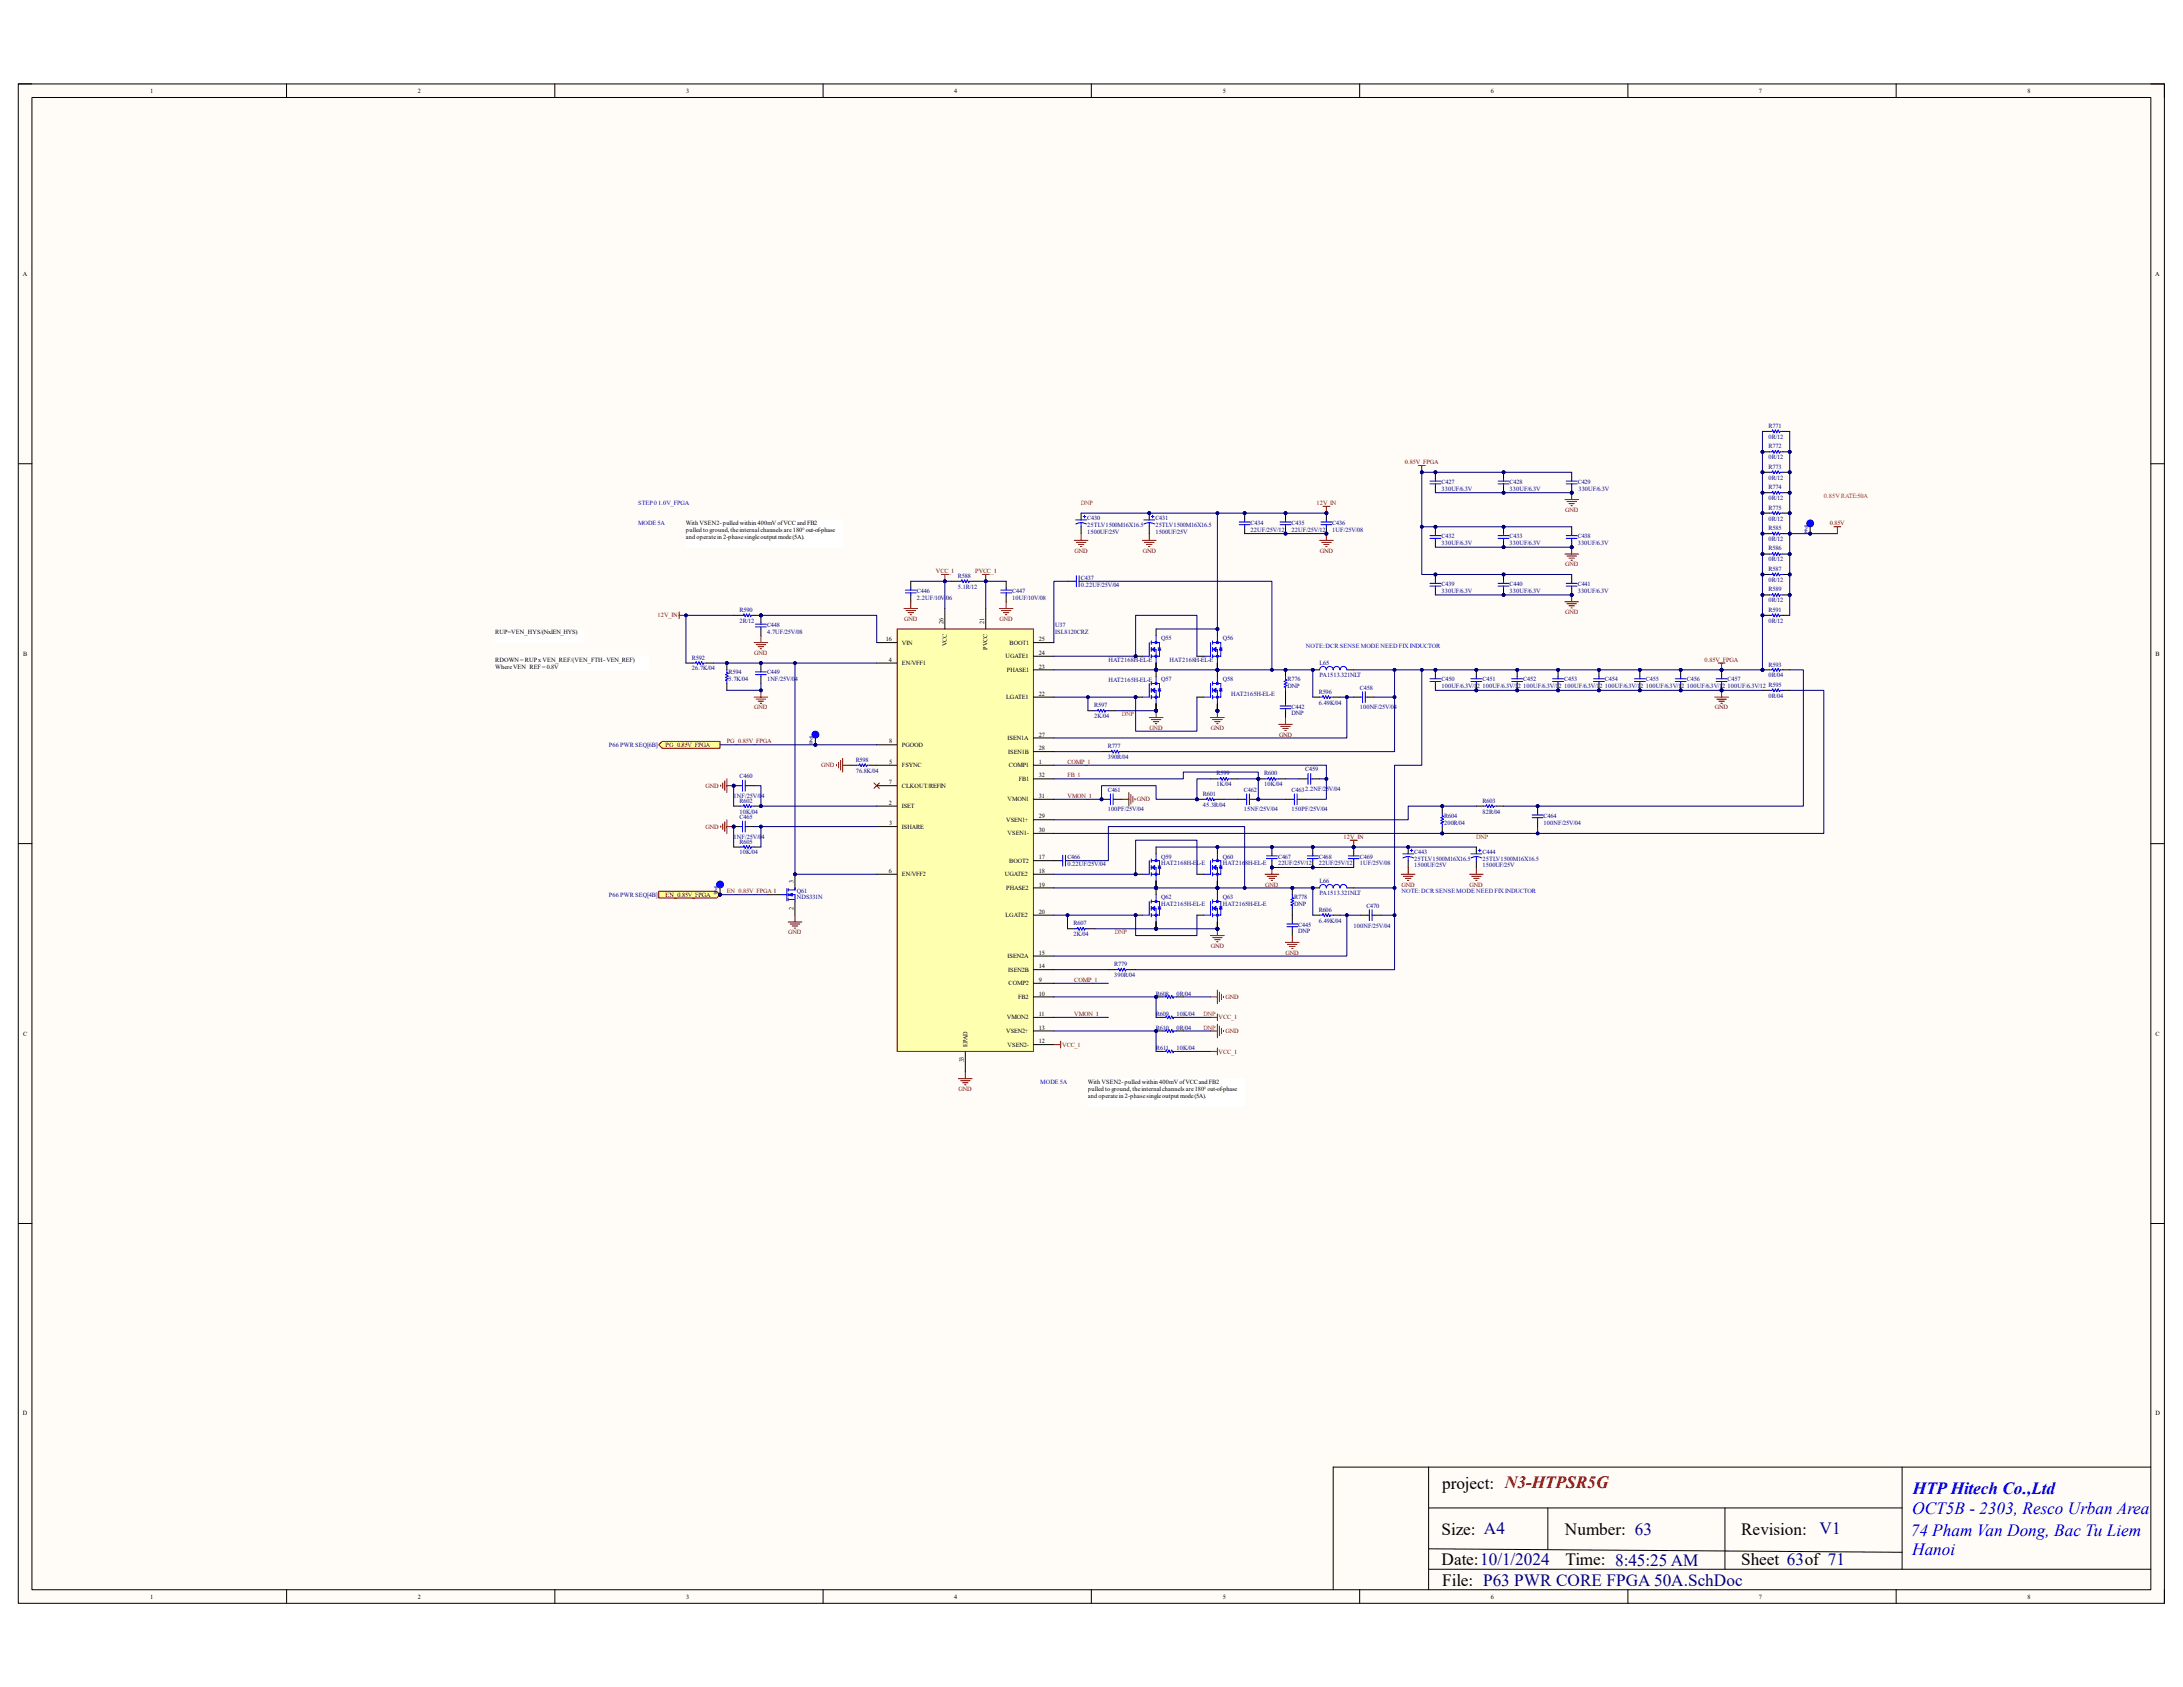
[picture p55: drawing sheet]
<svg xmlns="http://www.w3.org/2000/svg" width="279mm" height="216mm" viewBox="0 0 279 216" stroke-linecap="round" stroke-linejoin="round" font-family="sans-serif">
<defs><g id="words">
<g font-size="2.2">
<text x="184.6" y="190.6">project: N3-HTPSR5G</text>
<text x="184.5" y="196.4">Size: A4</text>
<text x="200.3" y="196.4">Number: 63</text>
<text x="222.8" y="196.4">Revision:</text>
<text x="184.5" y="200.3">Date:10/1/2024</text>
<text x="184.6" y="202.9">File: P63 PWR CORE FPGA 50A.SchDoc</text>
<text x="200.4" y="200.3">Time: 8:45:25 AM</text>
<text x="222.8" y="200.3">Sheet 63of 71</text>
</g>
<g font-size="2.2" fill="#00f">
<text x="244.8" y="191.2">HTP Hitech Co.,Ltd</text>
<text x="244.6" y="196.5">74 Pham Van Dong, Bac Tu Liem</text>
<text x="244.7" y="193.8">OCT5B - 2303, Resco Urban Area</text>
<text x="244.7" y="199.1">Hanoi</text>
</g>
<text font-size="2.2" fill="#000080" x="232.9" y="196.3">V1</text>
<g font-size=".8">
<text x="19.2" y="11.9">1</text>
<text x="53.5" y="11.9">2</text>
<text x="87.8" y="11.9">3</text>
<text x="122.1" y="11.9">4</text>
<text x="156.5" y="11.9">5</text>
<text x="190.8" y="11.9">6</text>
<text x="225.1" y="11.9">7</text>
<text x="259.5" y="11.9">8</text>
<text x="2.9" y="35.3">A</text>
<text x="275.8" y="35.3">A</text>
<text x="87.8" y="67.2">With VSEN2- pulled within 400mV of VCC and FB2</text>
<text x="87.8" y="68.1">pulled to ground, the internal channels are 180° out-of-phase</text>
<text x="87.8" y="69">and operate in 2-phase single output mode (5A).</text>
<text x="3" y="83.9">B</text>
<text x="63.4" y="81.2">RUP=VEN_HYS/(NxIEN_HYS)</text>
<text x="113.4" y="82">16</text>
<text x="115.4" y="82.5">VIN</text>
<text x="120.8" y="79.8" transform="rotate(-90 120.8 79.8)">26</text>
<text x="121.2" y="82.7" transform="rotate(-90 121.2 82.7)">VCC</text>
<text x="126" y="79.8" transform="rotate(-90 126 79.8)">21</text>
<text x="126.4" y="83.1" transform="rotate(-90 126.4 83.1)">PVCC</text>
<text x="129.2" y="82.5">BOOT1</text>
<text x="133" y="83.8">24</text>
<text x="133" y="82">25</text>
<text x="275.9" y="83.9">B</text>
<text x="63.4" y="84.7">RDOWN = RUP x VEN_REF/(VEN_FTH - VEN_REF)</text>
<text x="63.4" y="85.6">Where VEN_REF = 0.8V</text>
<text x="113.7" y="84.7">4</text>
<text x="115.4" y="85.1">EN/VFF1</text>
<text x="128.7" y="84.2">UGATE1</text>
<text x="128.8" y="89.5">LGATE1</text>
<text x="128.9" y="86">PHASE1</text>
<text x="133" y="89">22</text>
<text x="133" y="85.6">23</text>
<text x="113.8" y="95.1">8</text>
<text x="115.4" y="95.6">PGOOD</text>
<text x="128.9" y="94.7">ISEN1A</text>
<text x="133" y="94.3">27</text>
<text x="113.7" y="100.4">7</text>
<text x="113.8" y="97.7">5</text>
<text x="115.4" y="98.2">FSYNC</text>
<text x="115.4" y="100.8">CLKOUT/REFIN</text>
<text x="129" y="96.4">ISEN1B</text>
<text x="129.1" y="98.2">COMP1</text>
<text x="130.4" y="99.9">FB1</text>
<text x="133" y="97.7">1</text>
<text x="133" y="96">28</text>
<text x="133" y="99.5">32</text>
<text x="113.7" y="103">2</text>
<text x="113.8" y="105.6">3</text>
<text x="115.4" y="103.4">ISET</text>
<text x="115.4" y="106">ISHARE</text>
<text x="128.8" y="105.2">VSEN1+</text>
<text x="128.9" y="106.9">VSEN1-</text>
<text x="128.9" y="102.6">VMON1</text>
<text x="133" y="104.7">29</text>
<text x="133" y="106.5">30</text>
<text x="133" y="102.1">31</text>
<text x="101.6" y="112.9" transform="rotate(-90 101.6 112.9)">3</text>
<text x="113.7" y="111.7">6</text>
<text x="115.4" y="112.1">EN/VFF2</text>
<text x="128.6" y="112.1">UGATE2</text>
<text x="128.8" y="113.9">PHASE2</text>
<text x="129.2" y="110.4">BOOT2</text>
<text x="133" y="110">17</text>
<text x="133" y="111.7">18</text>
<text x="133" y="113.5">19</text>
<text x="101.6" y="116.4" transform="rotate(-90 101.6 116.4)">2</text>
<text x="128.7" y="117.4">LGATE2</text>
<text x="133" y="116.9">20</text>
<text x="128.9" y="122.6">ISEN2A</text>
<text x="129" y="124.3">ISEN2B</text>
<text x="133" y="125.6">9</text>
<text x="133" y="123.9">14</text>
<text x="133" y="122.2">15</text>
<text x="128.9" y="130.5">VMON2</text>
<text x="129.1" y="126.1">COMP2</text>
<text x="130.3" y="127.8">FB2</text>
<text x="133" y="127.4">10</text>
<text x="133" y="130">11</text>
<text x="133" y="131.8">13</text>
<text x="3" y="132.5">C</text>
<text x="123.4" y="136" transform="rotate(-90 123.4 136)">33</text>
<text x="123.8" y="133.9" transform="rotate(-90 123.8 133.9)">EPAD</text>
<text x="128.8" y="132.2">VSEN2+</text>
<text x="128.9" y="133.9">VSEN2-</text>
<text x="133" y="133.5">12</text>
<text x="275.9" y="132.5">C</text>
<text x="139.2" y="138.7">With VSEN2- pulled within 400mV of VCC and FB2</text>
<text x="139.2" y="139.6">pulled to ground, the internal channels are 180° out-of-phase</text>
<text x="139.2" y="140.5">and operate in 2-phase single output mode (5A).</text>
<text x="2.9" y="181.1">D</text>
<text x="275.9" y="181.1">D</text>
<text x="19.2" y="204.6">1</text>
<text x="53.5" y="204.6">2</text>
<text x="87.8" y="204.6">3</text>
<text x="122.1" y="204.6">4</text>
<text x="156.5" y="204.6">5</text>
<text x="190.8" y="204.6">6</text>
<text x="225.1" y="204.6">7</text>
<text x="259.5" y="204.6">8</text>
</g>
<g font-size=".8" fill="#800000">
<text x="179.8" y="59.4">0.85V_FPGA</text>
<text x="168.5" y="64.6">12V_IN</text>
<text x="200.3" y="65.5">GND</text>
<text x="137.5" y="70.7">GND</text>
<text x="146.3" y="70.7">GND</text>
<text x="168.9" y="70.7">GND</text>
<text x="234.2" y="67.2">0.85V</text>
<text x="119.8" y="73.3">VCC_1</text>
<text x="124.8" y="73.3">PVCC_1</text>
<text x="200.3" y="72.5">GND</text>
<text x="84.2" y="79">12V_IN</text>
<text x="96.5" y="83.8">GND</text>
<text x="115.7" y="79.5">GND</text>
<text x="127.9" y="79.5">GND</text>
<text x="200.3" y="78.6">GND</text>
<text x="218.1" y="84.7">0.85V_FPGA</text>
<text x="85.2" y="95.6">PG_0.85V_FPGA</text>
<text x="93" y="95.1">PG_0.85V_FPGA</text>
<text x="96.5" y="90.8">GND</text>
<text x="147.1" y="93.4">GND</text>
<text x="155" y="93.4">GND</text>
<text x="163.7" y="94.3">GND</text>
<text x="219.5" y="90.8">GND</text>
<text x="90.3" y="100.8">GND</text>
<text x="105.1" y="98.2">GND</text>
<text x="136.6" y="97.7">COMP_1</text>
<text x="136.6" y="99.5">FB_1</text>
<text x="90.3" y="106">GND</text>
<text x="136.6" y="102.1">VMON_1</text>
<text x="145.5" y="102.6">GND</text>
<text x="172" y="107.4">12V_IN</text>
<text x="161.9" y="113.5">GND</text>
<text x="179.4" y="113.5">GND</text>
<text x="188.1" y="113.5">GND</text>
<text x="85.2" y="114.8">EN_0.85V_FPGA</text>
<text x="93" y="114.3">EN_0.85V_FPGA 1</text>
<text x="100.9" y="119.5">GND</text>
<text x="137.5" y="125.6">COMP_1</text>
<text x="155" y="121.3">GND</text>
<text x="164.5" y="122.2">GND</text>
<text x="137.5" y="130">VMON_1</text>
<text x="156" y="130.5">VCC_1</text>
<text x="156.8" y="127.8">GND</text>
<text x="135.9" y="133.9">VCC_1</text>
<text x="156" y="134.8">VCC_1</text>
<text x="156.8" y="132.2">GND</text>
<text x="122.7" y="139.6">GND</text>
</g>
<g font-size=".8" fill="#000080">
<text x="226.4" y="60">R773</text>
<text x="226.4" y="58.8">0R/12</text>
<text x="226.4" y="57.4">R772</text>
<text x="226.4" y="56.2">0R/12</text>
<text x="226.4" y="54.8">R771</text>
<text x="184.5" y="62.8">330UF/6.3V</text>
<text x="184.5" y="61.9">C427</text>
<text x="193.2" y="62.8">330UF/6.3V</text>
<text x="193.2" y="61.9">C428</text>
<text x="201.9" y="61.9">C429</text>
<text x="202" y="62.9">330UF/6.3V</text>
<text x="226.4" y="65.2">R775</text>
<text x="226.4" y="64">0R/12</text>
<text x="226.4" y="62.6">R774</text>
<text x="226.4" y="61.4">0R/12</text>
<text x="139.1" y="68.3">1500UF/25V</text>
<text x="139.1" y="66.5">C430</text>
<text x="139.1" y="67.4">25TLV1500M16X16.5</text>
<text x="147.9" y="68.3">1500UF/25V</text>
<text x="147.9" y="66.5">C431</text>
<text x="147.9" y="67.4">25TLV1500M16X16.5</text>
<text x="160.1" y="68">22UF/25V/12</text>
<text x="160.1" y="67.1">C434</text>
<text x="165.3" y="68">22UF/25V/12</text>
<text x="165.3" y="67.1">C435</text>
<text x="170.5" y="68">1UF/25V/08</text>
<text x="170.5" y="67.1">C436</text>
<text x="184.5" y="69.8">330UF/6.3V</text>
<text x="184.5" y="68.9">C432</text>
<text x="193.2" y="69.8">330UF/6.3V</text>
<text x="193.2" y="68.9">C433</text>
<text x="201.9" y="69.8">330UF/6.3V</text>
<text x="201.9" y="68.9">C438</text>
<text x="226.4" y="71.8">0R/12</text>
<text x="226.4" y="70.4">R586</text>
<text x="226.4" y="69.3">0R/12</text>
<text x="226.4" y="67.9">R585</text>
<text x="226.4" y="66.6">0R/12</text>
<text x="117.3" y="76.8">2.2UF/10V/06</text>
<text x="117.3" y="75.9">C446</text>
<text x="122.6" y="75.4">5.1R/12</text>
<text x="122.6" y="74">R588</text>
<text x="129.5" y="76.8">10UF/10V/08</text>
<text x="129.5" y="75.9">C447</text>
<text x="138.3" y="75.1">0.22UF/25V/04</text>
<text x="138.3" y="74.2">C437</text>
<text x="184.5" y="75.9">330UF/6.3V</text>
<text x="184.5" y="75">C439</text>
<text x="193.2" y="75.9">330UF/6.3V</text>
<text x="193.2" y="75">C440</text>
<text x="201.9" y="75.9">330UF/6.3V</text>
<text x="201.9" y="75">C441</text>
<text x="226.4" y="77.1">0R/12</text>
<text x="226.4" y="75.7">R589</text>
<text x="226.4" y="74.5">0R/12</text>
<text x="226.4" y="73.1">R587</text>
<text x="94.7" y="79.7">2R/12</text>
<text x="94.7" y="78.3">R590</text>
<text x="98.2" y="81.1">4.7UF/25V/08</text>
<text x="98.2" y="80.2">C448</text>
<text x="135" y="80.3">U37</text>
<text x="135" y="81.2">ISL8120CRZ</text>
<text x="148.6" y="82">Q55</text>
<text x="156.5" y="82">Q56</text>
<text x="226.4" y="79.7">0R/12</text>
<text x="226.4" y="78.3">R591</text>
<text x="88.6" y="85.8">26.7K/04</text>
<text x="88.6" y="84.4">R592</text>
<text x="93.3" y="87.2">5.7K/04</text>
<text x="93.3" y="86.3">R594</text>
<text x="98.2" y="87.2">1NF/25V/04</text>
<text x="98.2" y="86.3">C449</text>
<text x="141.9" y="84.7">HAT2168H-EL-E</text>
<text x="141.9" y="87.3">HAT2165H-EL-E</text>
<text x="148.6" y="87.2">Q57</text>
<text x="149.7" y="84.7">HAT2168H-EL-E</text>
<text x="156.5" y="87.2">Q58</text>
<text x="157.6" y="89">HAT2165H-EL-E</text>
<text x="164.8" y="88.1">DNP</text>
<text x="164.8" y="87.2">R776</text>
<text x="168.8" y="88.8">R596</text>
<text x="168.9" y="85.1">L65</text>
<text x="168.9" y="86.7">PA1513.321NLT</text>
<text x="174" y="88.3">C458</text>
<text x="184.5" y="88.1">100UF/6.3V/12</text>
<text x="184.5" y="87.2">C450</text>
<text x="189.7" y="88.1">100UF/6.3V/12</text>
<text x="189.7" y="87.2">C451</text>
<text x="194.9" y="88.1">100UF/6.3V/12</text>
<text x="194.9" y="87.2">C452</text>
<text x="200.2" y="88.1">100UF/6.3V/12</text>
<text x="200.2" y="87.2">C453</text>
<text x="205.4" y="88.1">100UF/6.3V/12</text>
<text x="205.4" y="87.2">C454</text>
<text x="210.7" y="88.1">100UF/6.3V/12</text>
<text x="210.7" y="87.2">C455</text>
<text x="215.9" y="88.1">100UF/6.3V/12</text>
<text x="215.9" y="87.2">C456</text>
<text x="221.1" y="88.1">100UF/6.3V/12</text>
<text x="221.1" y="87.2">C457</text>
<text x="226.4" y="89.3">0R/04</text>
<text x="226.4" y="87.9">R595</text>
<text x="226.4" y="86.7">0R/04</text>
<text x="226.4" y="85.3">R593</text>
<text x="77.9" y="95.6">P66 PWR SEQ[6B]</text>
<text x="140" y="91.9">2K/04</text>
<text x="140" y="90.5">R597</text>
<text x="141.8" y="95.8">R777</text>
<text x="165.3" y="91.6">DNP</text>
<text x="165.3" y="90.7">C442</text>
<text x="168.8" y="90.2">6.49K/04</text>
<text x="174" y="90.7">100NF/25V/04</text>
<text x="94.7" y="99.6">C460</text>
<text x="109.5" y="98.9">76.8K/04</text>
<text x="109.5" y="97.5">R598</text>
<text x="141.8" y="101.3">C461</text>
<text x="141.8" y="97.2">390R/04</text>
<text x="154" y="101.9">R601</text>
<text x="155.7" y="100.6">1K/04</text>
<text x="155.7" y="99.2">R599</text>
<text x="159.2" y="101.3">C462</text>
<text x="161.8" y="100.6">10K/04</text>
<text x="161.8" y="99.2">R600</text>
<text x="165.3" y="101.3">C4632.2NF/25V/04</text>
<text x="167" y="98.7">C459</text>
<text x="93.9" y="102.1">1NF/25V/04</text>
<text x="93.9" y="107.4">1NF/25V/04</text>
<text x="94.7" y="104.1">10K/04</text>
<text x="94.7" y="102.7">R602</text>
<text x="94.7" y="107.9">R605</text>
<text x="94.7" y="104.8">C465</text>
<text x="141.8" y="103.8">100PF/25V/04</text>
<text x="154" y="103.3">45.3R/04</text>
<text x="159.2" y="103.8">15NF/25V/04</text>
<text x="165.3" y="103.8">150PF/25V/04</text>
<text x="184.8" y="105.5">200R/04</text>
<text x="184.8" y="104.6">R604</text>
<text x="189.7" y="104.1">82R/04</text>
<text x="189.7" y="102.7">R603</text>
<text x="197.6" y="105.5">100NF/25V/04</text>
<text x="197.6" y="104.6">C464</text>
<text x="94.7" y="109.3">10K/04</text>
<text x="136.6" y="110.8">0.22UF/25V/04</text>
<text x="136.6" y="110">C466</text>
<text x="148.6" y="109.9">Q59</text>
<text x="148.6" y="110.7">HAT2168H-EL-E</text>
<text x="156.5" y="109.9">Q60</text>
<text x="156.5" y="110.7">HAT2168H-EL-E</text>
<text x="163.6" y="110.7">22UF/25V/12</text>
<text x="163.6" y="109.9">C467</text>
<text x="168.8" y="110.7">22UF/25V/12</text>
<text x="168.8" y="109.9">C468</text>
<text x="168.9" y="113">L66</text>
<text x="174" y="110.7">1UF/25V/08</text>
<text x="174" y="109.9">C469</text>
<text x="181" y="111">1500UF/25V</text>
<text x="181" y="109.3">C443</text>
<text x="181" y="110.2">25TLV1500M16X16.5</text>
<text x="189.7" y="111">1500UF/25V</text>
<text x="189.7" y="109.3">C444</text>
<text x="189.7" y="110.2">25TLV1500M16X16.5</text>
<text x="77.9" y="114.8">P66 PWR SEQ[4B]</text>
<text x="102" y="114.3">Q61</text>
<text x="102" y="115.1">NDS331N</text>
<text x="137.4" y="119.8">2K/04</text>
<text x="137.4" y="118.4">R607</text>
<text x="148.6" y="115.1">Q62</text>
<text x="148.6" y="116">HAT2165H-EL-E</text>
<text x="156.5" y="115.1">Q63</text>
<text x="156.5" y="116">HAT2165H-EL-E</text>
<text x="165.7" y="116">DNP</text>
<text x="165.7" y="115.1">R778</text>
<text x="166.2" y="119.5">DNP</text>
<text x="166.2" y="118.6">C445</text>
<text x="168.8" y="118.1">6.49K/04</text>
<text x="168.8" y="116.7">R606</text>
<text x="168.9" y="114.6">PA1513.321NLT</text>
<text x="173.2" y="118.7">100NF/25V/04</text>
<text x="174.9" y="116.2">C470</text>
<text x="142.6" y="125.1">390R/04</text>
<text x="142.6" y="123.7">R779</text>
<text x="148" y="130">R609</text>
<text x="148" y="127.4">R608</text>
<text x="148" y="131.8">R610</text>
<text x="150.6" y="130">10K/04</text>
<text x="150.6" y="127.4">0R/04</text>
<text x="150.6" y="131.8">0R/04</text>
<text x="148" y="134.4">R611</text>
<text x="150.6" y="134.4">10K/04</text>
</g>
<g font-size=".8" fill="#00f">
<text x="81.7" y="64.6">STEP 0 1.0V_FPGA</text>
<text x="81.7" y="67.2">MODE 5A</text>
<text x="167.1" y="82.9">NOTE: DCR SENSE MODE NEED FIX INDUCTOR</text>
<text x="179.4" y="114.3">NOTE: DCR SENSE MODE NEED FIX INDUCTOR</text>
<text x="133.1" y="138.7">MODE 5A</text>
</g>
<g font-size=".8" fill="#f00">
<text x="138.3" y="64.6">DNP</text>
<text x="233.4" y="63.8">0.85V RATE:50A</text>
<text x="143.6" y="91.7">DNP</text>
<text x="188.9" y="107.4">DNP</text>
<text x="142.7" y="119.5">DNP</text>
<text x="154.1" y="130">DNP</text>
<text x="154.1" y="131.8">DNP</text>
</g>
<g font-size=".6" fill="#000080">
<text x="230.9" y="67" transform="rotate(90 230.9 67)">TP44</text>
<text x="103.6" y="94" transform="rotate(90 103.6 94)">TP45</text>
<text x="91.4" y="113.2" transform="rotate(90 91.4 113.2)">TP46</text>
</g>
</g></defs>
<path d="M2.3 10.7h274.7v194.5h-274.7z" fill-rule="evenodd" fill="#fffcf8"/>
<path d="M2.3 10.7h274.7v194.5h-274.7z" fill="none" stroke="#000" stroke-width=".13"/>
<path d="M4.1 12.5h271.2v191h-271.2z" fill-rule="evenodd" fill="#fffcf8"/>
<g fill="none" stroke="#000" stroke-width=".13">
<path d="M2.3 10.7h1.8M4.1 12.5h271.2v191h-271.2zM36.7 10.7v1.8M71 10.7v1.8M105.3 10.7v1.8M139.7 10.7v1.8M174 10.7v1.8M208.4 10.7v1.8M242.7 10.7v1.8M275.3 10.7h1.7v1.8M2.3 59.3h1.8M275.3 59.4h1.7"/>
<path d="M2.3 108h1.8M275.3 108h1.7M2.3 156.6h1.8M275.3 156.6h1.7M182.8 187.8v15.7M182.8 193h60.6M182.8 198.2l60.6 .5M198.1 193v5.3M220.8 193v7.8M243.4 187.8v13M275.3 187.8h-104.7v15.7M36.7 203.5v1.7"/>
<path d="M71 203.5v1.7M105.3 203.5v1.7M139.7 203.5v1.7M174 203.5v1.7M182.8 200.8h92.5M208.4 203.5v1.7M242.7 203.5v1.7M277 203.5v1.7"/>
</g>
<circle cx="97.4" cy="78.8" r=".17" fill="#000080"/>
<circle cx="97.4" cy="78.8" r=".17" fill="none" stroke="#000080" stroke-width=".13"/>
<path d="M97.4 78.8v.8" fill="none" stroke="#000" stroke-width=".13"/>
<circle cx="97.4" cy="78.8" r=".17" fill="#000080"/>
<circle cx="97.4" cy="78.8" r=".17" fill="none" stroke="#000080" stroke-width=".13"/>
<path d="M97.4 80.5v.9" fill="none" stroke="#000" stroke-width=".13"/>
<path d="M96.7 79.9h1.4M97.4 79.6v.3M96.7 80.2h1.4M97.4 80.2v.3" fill="none" stroke="#00f" stroke-width=".13"/>
<path d="M96.5 82.2h1.8M96.8 82.5h1.2M97 82.8h.7M97.3 83h.2M97.4 81.4v.8" fill="none" stroke="#800000" stroke-width=".13"/>
<circle cx="97.4" cy="78.8" r=".17" fill="#000080"/>
<circle cx="97.4" cy="78.8" r=".17" fill="none" stroke="#000080" stroke-width=".13"/>
<path d="M93.9 78.8h.9M96.5 78.8h.9" fill="none" stroke="#000" stroke-width=".13"/>
<circle cx="97.4" cy="78.8" r=".17" fill="#000080"/>
<circle cx="97.4" cy="78.8" r=".17" fill="none" stroke="#000080" stroke-width=".13"/>
<path d="M94.8 78.8h.3l.1-.2 .2 .3 .2-.3 .1 .3 .2-.3 .2 .3 .1-.1h.3" fill="none" stroke="#00f" stroke-width=".13"/>
<path d="M86.9 78.3v.9M86.9 78.8h.9" fill="none" stroke="#800000" stroke-width=".13"/>
<circle cx="87.8" cy="78.8" r=".17" fill="#000080"/>
<circle cx="87.8" cy="78.8" r=".17" fill="none" stroke="#000080" stroke-width=".13"/>
<circle cx="93" cy="84.9" r=".17" fill="#000080"/>
<circle cx="93" cy="84.9" r=".17" fill="none" stroke="#000080" stroke-width=".13"/>
<path d="M93 84.9v.8" fill="none" stroke="#000" stroke-width=".13"/>
<circle cx="93" cy="84.9" r=".17" fill="#000080"/>
<circle cx="93" cy="84.9" r=".17" fill="none" stroke="#000080" stroke-width=".13"/>
<path d="M93 87.5v.8" fill="none" stroke="#000" stroke-width=".13"/>
<path d="M93 85.7v.4l.2 .1-.3 .1 .3 .2-.3 .2 .3 .2-.3 .1 .1 .1v.4" fill="none" stroke="#00f" stroke-width=".13"/>
<circle cx="97.4" cy="84.9" r=".17" fill="#000080"/>
<circle cx="97.4" cy="84.9" r=".17" fill="none" stroke="#000080" stroke-width=".13"/>
<path d="M97.4 84.9v.8M97.4 86.6v.9" fill="none" stroke="#000" stroke-width=".13"/>
<circle cx="97.4" cy="84.9" r=".17" fill="#000080"/>
<circle cx="97.4" cy="84.9" r=".17" fill="none" stroke="#000080" stroke-width=".13"/>
<path d="M96.7 86h1.4M96.7 86.3h1.4M97.4 85.7v.3M97.4 86.3v.3" fill="none" stroke="#00f" stroke-width=".13"/>
<path d="M96.5 89.2h1.8M96.8 89.5h1.2M97 89.7h.7M97.3 90h.2M97.4 88.3v.9" fill="none" stroke="#800000" stroke-width=".13"/>
<circle cx="97.4" cy="88.3" r=".17" fill="#000080"/>
<circle cx="97.4" cy="88.3" r=".17" fill="none" stroke="#000080" stroke-width=".13"/>
<path d="M87.8 84.9h.9M90.4 84.9h.9" fill="none" stroke="#000" stroke-width=".13"/>
<path d="M88.7 84.9h.3l.1-.2 .2 .3 .2-.3 .1 .3 .2-.3 .2 .3 .1-.1h.3" fill="none" stroke="#00f" stroke-width=".13"/>
<circle cx="97.4" cy="103.2" r=".17" fill="#000080"/>
<circle cx="97.4" cy="103.2" r=".17" fill="none" stroke="#000080" stroke-width=".13"/>
<path d="M96.5 103.2h.9" fill="none" stroke="#000" stroke-width=".13"/>
<circle cx="97.4" cy="103.2" r=".17" fill="#000080"/>
<circle cx="97.4" cy="103.2" r=".17" fill="none" stroke="#000080" stroke-width=".13"/>
<path d="M93.9 103.2h.9" fill="none" stroke="#000" stroke-width=".13"/>
<path d="M94.8 103.2h.3l.1-.2 .2 .3 .2-.3 .1 .3 .2-.3 .2 .3 .1-.1h.3" fill="none" stroke="#00f" stroke-width=".13"/>
<circle cx="93.9" cy="100.6" r=".17" fill="#000080"/>
<circle cx="93.9" cy="100.6" r=".17" fill="none" stroke="#000080" stroke-width=".13"/>
<path d="M93.9 100.6h.9" fill="none" stroke="#000" stroke-width=".13"/>
<circle cx="93.9" cy="100.6" r=".17" fill="#000080"/>
<circle cx="93.9" cy="100.6" r=".17" fill="none" stroke="#000080" stroke-width=".13"/>
<path d="M95.6 100.6h.9" fill="none" stroke="#000" stroke-width=".13"/>
<path d="M95 99.9v1.4M95.4 99.9v1.4M94.8 100.6h.2M95.4 100.6h.2" fill="none" stroke="#00f" stroke-width=".13"/>
<path d="M92.8 99.9v1.3M93 99.7v1.7M92.2 100.5v.1M92.5 100.2v.7M93 100.6h.9" fill="none" stroke="#800000" stroke-width=".13"/>
<circle cx="93.9" cy="100.6" r=".17" fill="#000080"/>
<circle cx="93.9" cy="100.6" r=".17" fill="none" stroke="#000080" stroke-width=".13"/>
<path d="M93.9 108.4h.9M96.5 108.4h.9" fill="none" stroke="#000" stroke-width=".13"/>
<path d="M94.8 108.4h.3l.1-.2 .2 .4 .2-.4 .1 .4 .2-.4 .2 .4 .1-.2h.3" fill="none" stroke="#00f" stroke-width=".13"/>
<circle cx="93.9" cy="105.8" r=".17" fill="#000080"/>
<circle cx="93.9" cy="105.8" r=".17" fill="none" stroke="#000080" stroke-width=".13"/>
<path d="M93.9 105.8h.9" fill="none" stroke="#000" stroke-width=".13"/>
<circle cx="93.9" cy="105.8" r=".17" fill="#000080"/>
<circle cx="93.9" cy="105.8" r=".17" fill="none" stroke="#000080" stroke-width=".13"/>
<path d="M95.6 105.8h.9" fill="none" stroke="#000" stroke-width=".13"/>
<path d="M94.8 105.8h.2M95 105.1v1.4M95.4 105.1v1.4M95.4 105.8h.2" fill="none" stroke="#00f" stroke-width=".13"/>
<path d="M92.2 105.7v.2M92.5 105.4v.7M92.8 105.2v1.2M93 104.9v1.8M93 105.8h.9" fill="none" stroke="#800000" stroke-width=".13"/>
<circle cx="93.9" cy="105.8" r=".17" fill="#000080"/>
<circle cx="93.9" cy="105.8" r=".17" fill="none" stroke="#000080" stroke-width=".13"/>
<path d="M120.5 73.5h.9M120.9 73.5v.9" fill="none" stroke="#800000" stroke-width=".13"/>
<circle cx="120.9" cy="74.4" r=".17" fill="#000080"/>
<circle cx="120.9" cy="74.4" r=".17" fill="none" stroke="#000080" stroke-width=".13"/>
<path d="M116.6 74.4v.9M116.6 76.1v.9M121.8 74.4h.9M124.4 74.4h.9M128.8 74.4v.9M128.8 76.1v.9" fill="none" stroke="#000" stroke-width=".13"/>
<path d="M115.9 75.5h1.4M115.9 75.9h1.4M116.6 75.3v.2M116.6 75.9v.2M122.7 74.4h.3l.1-.2 .2 .4 .2-.4 .1 .4 .2-.4 .2 .4 .1-.2h.3M128.1 75.5h1.4M128.1 75.9h1.4M128.8 75.3v.2M128.8 75.9v.2" fill="none" stroke="#00f" stroke-width=".13"/>
<path d="M115.7 77.9h1.7M116 78.1h1.2M116.2 78.4h.7M116.5 78.7h.2M116.6 77v.9M125.7 73.5h.9M126.2 73.5v.9M127.9 77.9h1.8M128.2 78.1h1.2M128.4 78.4h.7M128.7 78.7h.2M128.8 77v.9" fill="none" stroke="#800000" stroke-width=".13"/>
<circle cx="126.2" cy="74.4" r=".17" fill="#000080"/>
<circle cx="126.2" cy="74.4" r=".17" fill="none" stroke="#000080" stroke-width=".13"/>
<path d="M136.6 74.4h.9M138.4 74.4h.8M108.7 97.9h.9M111.3 97.9h.9" fill="none" stroke="#000" stroke-width=".13"/>
<path d="M137.5 74.4h.3M137.8 73.7v1.4M138.1 73.7v1.4M138.1 74.4h.3M109.6 97.9h.3l.1-.1 .2 .3 .2-.3 .2 .3 .1-.3 .2 .3 .1-.2h.3" fill="none" stroke="#00f" stroke-width=".13"/>
<path d="M107.1 97.8v.2M107.3 97.6v.7M107.6 97.3v1.2M107.8 97.1v1.7M107.8 97.9h.9" fill="none" stroke="#800000" stroke-width=".13"/>
<path d="M111.9 100.2l.7 .7M112.6 100.2l-.7 .7" fill="none" stroke="#f00" stroke-width=".13"/>
<circle cx="164.5" cy="68.3" r=".17" fill="#000080"/>
<circle cx="164.5" cy="68.3" r=".17" fill="none" stroke="#000080" stroke-width=".13"/>
<circle cx="164.5" cy="65.7" r=".17" fill="#000080"/>
<circle cx="164.5" cy="65.7" r=".17" fill="none" stroke="#000080" stroke-width=".13"/>
<path d="M164.5 67.4v.9" fill="none" stroke="#000" stroke-width=".13"/>
<circle cx="164.5" cy="68.3" r=".17" fill="#000080"/>
<circle cx="164.5" cy="68.3" r=".17" fill="none" stroke="#000080" stroke-width=".13"/>
<path d="M164.5 65.7v.8" fill="none" stroke="#000" stroke-width=".13"/>
<circle cx="164.5" cy="65.7" r=".17" fill="#000080"/>
<circle cx="164.5" cy="65.7" r=".17" fill="none" stroke="#000080" stroke-width=".13"/>
<path d="M163.8 66.8h1.4M163.8 67.2h1.4M164.5 66.5v.3M164.5 67.2v.2" fill="none" stroke="#00f" stroke-width=".13"/>
<circle cx="159.3" cy="65.7" r=".17" fill="#000080"/>
<circle cx="159.3" cy="65.7" r=".17" fill="none" stroke="#000080" stroke-width=".13"/>
<path d="M159.3 65.7v.8M159.3 67.4v.9" fill="none" stroke="#000" stroke-width=".13"/>
<circle cx="159.3" cy="65.7" r=".17" fill="#000080"/>
<circle cx="159.3" cy="65.7" r=".17" fill="none" stroke="#000080" stroke-width=".13"/>
<path d="M158.6 66.8h1.4M158.6 67.2h1.4M159.3 66.5v.3M159.3 67.2v.2" fill="none" stroke="#00f" stroke-width=".13"/>
<circle cx="169.8" cy="68.3" r=".17" fill="#000080"/>
<circle cx="169.8" cy="68.3" r=".17" fill="none" stroke="#000080" stroke-width=".13"/>
<circle cx="169.8" cy="65.7" r=".17" fill="#000080"/>
<circle cx="169.8" cy="65.7" r=".17" fill="none" stroke="#000080" stroke-width=".13"/>
<path d="M169.8 67.4v.9" fill="none" stroke="#000" stroke-width=".13"/>
<circle cx="169.8" cy="68.3" r=".17" fill="#000080"/>
<circle cx="169.8" cy="68.3" r=".17" fill="none" stroke="#000080" stroke-width=".13"/>
<path d="M169.8 65.7v.8" fill="none" stroke="#000" stroke-width=".13"/>
<circle cx="169.8" cy="65.7" r=".17" fill="#000080"/>
<circle cx="169.8" cy="65.7" r=".17" fill="none" stroke="#000080" stroke-width=".13"/>
<path d="M169.1 66.8h1.4M169.1 67.2h1.4M169.8 66.5v.3M169.8 67.2v.2" fill="none" stroke="#00f" stroke-width=".13"/>
<path d="M169.3 64.8h.9M169.8 64.8v.9" fill="none" stroke="#800000" stroke-width=".13"/>
<circle cx="169.8" cy="65.7" r=".17" fill="#000080"/>
<circle cx="169.8" cy="65.7" r=".17" fill="none" stroke="#000080" stroke-width=".13"/>
<path d="M168.9 69.2h1.7M169.2 69.4h1.2M169.4 69.7h.7M169.7 69.9h.2M169.8 68.3v.9" fill="none" stroke="#800000" stroke-width=".13"/>
<circle cx="169.8" cy="68.3" r=".17" fill="#000080"/>
<circle cx="169.8" cy="68.3" r=".17" fill="none" stroke="#000080" stroke-width=".13"/>
<path d="M147.1 91.8h1.7M147.4 92.1h1.2M147.6 92.4h.7M147.9 92.6h.2M148 91v.8" fill="none" stroke="#800000" stroke-width=".13"/>
<circle cx="148" cy="91" r=".17" fill="#000080"/>
<circle cx="148" cy="91" r=".17" fill="none" stroke="#000080" stroke-width=".13"/>
<path d="M154.9 91.8h1.8M155.2 92.1h1.2M155.5 92.4h.7M155.7 92.6h.2M155.8 91v.8" fill="none" stroke="#800000" stroke-width=".13"/>
<circle cx="155.8" cy="91" r=".17" fill="#000080"/>
<circle cx="155.8" cy="91" r=".17" fill="none" stroke="#000080" stroke-width=".13"/>
<circle cx="168" cy="85.7" r=".17" fill="#000080"/>
<circle cx="168" cy="85.7" r=".17" fill="none" stroke="#000080" stroke-width=".13"/>
<path d="M168 85.7h.9" fill="none" stroke="#000" stroke-width=".13"/>
<circle cx="168" cy="85.7" r=".17" fill="#000080"/>
<circle cx="168" cy="85.7" r=".17" fill="none" stroke="#000080" stroke-width=".13"/>
<path d="M168 89.2h.9M170.6 89.2h.9M172.4 85.7h.9M173.3 89.2h.8M175 89.2h.9" fill="none" stroke="#000" stroke-width=".13"/>
<path d="M168.9 85.7a.43 .43 0 0 1 .4-.4 .43 .43 0 0 1 .5 .4 .44 .44 0 0 1 .4-.4 .44 .44 0 0 1 .4 .4 .44 .44 0 0 1 .5-.4 .44 .44 0 0 1 .4 .4 .44 .44 0 0 1 .4-.4 .44 .44 0 0 1 .5 .4M168.9 89.2h.3l.1-.2 .2 .4 .2-.4 .2 .4 .1-.4 .2 .4 .1-.2h.3M174.1 89.2h.3M174.4 88.5v1.4M174.7 89.2h.3M174.7 88.5v1.4" fill="none" stroke="#00f" stroke-width=".13"/>
<circle cx="161" cy="99.7" r=".17" fill="#000080"/>
<circle cx="161" cy="99.7" r=".17" fill="none" stroke="#000080" stroke-width=".13"/>
<path d="M161 99.7h.9" fill="none" stroke="#000" stroke-width=".13"/>
<circle cx="161" cy="99.7" r=".17" fill="#000080"/>
<circle cx="161" cy="99.7" r=".17" fill="none" stroke="#000080" stroke-width=".13"/>
<path d="M163.7 99.7h.8" fill="none" stroke="#000" stroke-width=".13"/>
<path d="M161.9 99.7h.4l.1-.2 .1 .4 .2-.4 .2 .4 .2-.4 .1 .4 .1-.2h.4" fill="none" stroke="#00f" stroke-width=".13"/>
<circle cx="153.2" cy="102.3" r=".17" fill="#000080"/>
<circle cx="153.2" cy="102.3" r=".17" fill="none" stroke="#000080" stroke-width=".13"/>
<path d="M153.2 102.3h.9" fill="none" stroke="#000" stroke-width=".13"/>
<circle cx="153.2" cy="102.3" r=".17" fill="#000080"/>
<circle cx="153.2" cy="102.3" r=".17" fill="none" stroke="#000080" stroke-width=".13"/>
<path d="M155.8 102.3h.9" fill="none" stroke="#000" stroke-width=".13"/>
<path d="M154.1 102.3h.3l.1-.2 .2 .4 .2-.4 .1 .4 .2-.4 .2 .4 .1-.2h.3" fill="none" stroke="#00f" stroke-width=".13"/>
<circle cx="161" cy="102.3" r=".17" fill="#000080"/>
<circle cx="161" cy="102.3" r=".17" fill="none" stroke="#000080" stroke-width=".13"/>
<path d="M160.2 102.3h.8" fill="none" stroke="#000" stroke-width=".13"/>
<circle cx="161" cy="102.3" r=".17" fill="#000080"/>
<circle cx="161" cy="102.3" r=".17" fill="none" stroke="#000080" stroke-width=".13"/>
<path d="M154.9 99.7h.9M157.6 99.7h.8M166.3 99.7h.8M168 99.7h.9M158.4 102.3h.9M164.5 102.3h.9M166.3 102.3h.8" fill="none" stroke="#000" stroke-width=".13"/>
<g fill="none" stroke="#00f" stroke-width=".13">
<path d="M155.8 99.7h.4v-.2l.2 .4 .2-.4 .2 .4 .1-.4 .2 .4 .1-.2h.4M167.1 99.7h.3M167.4 99v1.4M167.8 99v1.4M167.8 99.7h.2M159.3 102.3h.3M159.6 101.6v1.4M159.9 101.6v1.4M159.9 102.3h.3M165.4 102.3h.3M165.7 101.6v1.4M166 102.3h.3"/>
<path d="M166 101.6v1.4"/>
</g>
<path d="M143.6 102.3h.9M144.5 101.4v1.8M144.7 101.7v1.2M145 101.9v.7M145.3 102.2v.2" fill="none" stroke="#800000" stroke-width=".13"/>
<circle cx="141" cy="102.3" r=".17" fill="#000080"/>
<circle cx="141" cy="102.3" r=".17" fill="none" stroke="#000080" stroke-width=".13"/>
<path d="M141 102.3h.9" fill="none" stroke="#000" stroke-width=".13"/>
<circle cx="141" cy="102.3" r=".17" fill="#000080"/>
<circle cx="141" cy="102.3" r=".17" fill="none" stroke="#000080" stroke-width=".13"/>
<path d="M142.7 102.3h.9" fill="none" stroke="#000" stroke-width=".13"/>
<path d="M141.9 102.3h.2M142.1 101.6v1.4M142.5 101.6v1.4M142.5 102.3h.2" fill="none" stroke="#00f" stroke-width=".13"/>
<circle cx="204.6" cy="88.3" r=".17" fill="#000080"/>
<circle cx="204.6" cy="88.3" r=".17" fill="none" stroke="#000080" stroke-width=".13"/>
<circle cx="204.6" cy="85.7" r=".17" fill="#000080"/>
<circle cx="204.6" cy="85.7" r=".17" fill="none" stroke="#000080" stroke-width=".13"/>
<path d="M204.6 87.5v.8" fill="none" stroke="#000" stroke-width=".13"/>
<circle cx="204.6" cy="88.3" r=".17" fill="#000080"/>
<circle cx="204.6" cy="88.3" r=".17" fill="none" stroke="#000080" stroke-width=".13"/>
<path d="M204.6 85.7v.9" fill="none" stroke="#000" stroke-width=".13"/>
<circle cx="204.6" cy="85.7" r=".17" fill="#000080"/>
<circle cx="204.6" cy="85.7" r=".17" fill="none" stroke="#000080" stroke-width=".13"/>
<path d="M204 86.9h1.3M204 87.2h1.3M204.6 86.6v.3M204.6 87.2v.3" fill="none" stroke="#00f" stroke-width=".13"/>
<circle cx="209.9" cy="88.3" r=".17" fill="#000080"/>
<circle cx="209.9" cy="88.3" r=".17" fill="none" stroke="#000080" stroke-width=".13"/>
<circle cx="209.9" cy="85.7" r=".17" fill="#000080"/>
<circle cx="209.9" cy="85.7" r=".17" fill="none" stroke="#000080" stroke-width=".13"/>
<path d="M209.9 87.5v.8" fill="none" stroke="#000" stroke-width=".13"/>
<circle cx="209.9" cy="88.3" r=".17" fill="#000080"/>
<circle cx="209.9" cy="88.3" r=".17" fill="none" stroke="#000080" stroke-width=".13"/>
<path d="M209.9 85.7v.9" fill="none" stroke="#000" stroke-width=".13"/>
<circle cx="209.9" cy="85.7" r=".17" fill="#000080"/>
<circle cx="209.9" cy="85.7" r=".17" fill="none" stroke="#000080" stroke-width=".13"/>
<path d="M209.2 86.9h1.4M209.2 87.2h1.4M209.9 86.6v.3M209.9 87.2v.3" fill="none" stroke="#00f" stroke-width=".13"/>
<circle cx="215.1" cy="88.3" r=".17" fill="#000080"/>
<circle cx="215.1" cy="88.3" r=".17" fill="none" stroke="#000080" stroke-width=".13"/>
<circle cx="215.1" cy="85.7" r=".17" fill="#000080"/>
<circle cx="215.1" cy="85.7" r=".17" fill="none" stroke="#000080" stroke-width=".13"/>
<path d="M215.1 87.5v.8" fill="none" stroke="#000" stroke-width=".13"/>
<circle cx="215.1" cy="88.3" r=".17" fill="#000080"/>
<circle cx="215.1" cy="88.3" r=".17" fill="none" stroke="#000080" stroke-width=".13"/>
<path d="M215.1 85.7v.9" fill="none" stroke="#000" stroke-width=".13"/>
<circle cx="215.1" cy="85.7" r=".17" fill="#000080"/>
<circle cx="215.1" cy="85.7" r=".17" fill="none" stroke="#000080" stroke-width=".13"/>
<path d="M214.4 86.9h1.4M214.4 87.2h1.4M215.1 86.6v.3M215.1 87.2v.3" fill="none" stroke="#00f" stroke-width=".13"/>
<circle cx="220.3" cy="88.3" r=".17" fill="#000080"/>
<circle cx="220.3" cy="88.3" r=".17" fill="none" stroke="#000080" stroke-width=".13"/>
<circle cx="220.3" cy="85.7" r=".17" fill="#000080"/>
<circle cx="220.3" cy="85.7" r=".17" fill="none" stroke="#000080" stroke-width=".13"/>
<path d="M220.3 87.5v.8" fill="none" stroke="#000" stroke-width=".13"/>
<circle cx="220.3" cy="88.3" r=".17" fill="#000080"/>
<circle cx="220.3" cy="88.3" r=".17" fill="none" stroke="#000080" stroke-width=".13"/>
<path d="M220.3 85.7v.9" fill="none" stroke="#000" stroke-width=".13"/>
<circle cx="220.3" cy="85.7" r=".17" fill="#000080"/>
<circle cx="220.3" cy="85.7" r=".17" fill="none" stroke="#000080" stroke-width=".13"/>
<path d="M219.6 86.9h1.4M219.6 87.2h1.4M220.3 86.6v.3M220.3 87.2v.3" fill="none" stroke="#00f" stroke-width=".13"/>
<circle cx="183.7" cy="85.7" r=".17" fill="#000080"/>
<circle cx="183.7" cy="85.7" r=".17" fill="none" stroke="#000080" stroke-width=".13"/>
<path d="M183.7 85.7v.9M183.7 87.5v.8" fill="none" stroke="#000" stroke-width=".13"/>
<circle cx="183.7" cy="85.7" r=".17" fill="#000080"/>
<circle cx="183.7" cy="85.7" r=".17" fill="none" stroke="#000080" stroke-width=".13"/>
<path d="M183 86.9h1.4M183 87.2h1.4M183.7 86.6v.3M183.7 87.2v.3" fill="none" stroke="#00f" stroke-width=".13"/>
<circle cx="188.9" cy="88.3" r=".17" fill="#000080"/>
<circle cx="188.9" cy="88.3" r=".17" fill="none" stroke="#000080" stroke-width=".13"/>
<circle cx="188.9" cy="85.7" r=".17" fill="#000080"/>
<circle cx="188.9" cy="85.7" r=".17" fill="none" stroke="#000080" stroke-width=".13"/>
<path d="M189 87.5v.8" fill="none" stroke="#000" stroke-width=".13"/>
<circle cx="188.9" cy="88.3" r=".17" fill="#000080"/>
<circle cx="188.9" cy="88.3" r=".17" fill="none" stroke="#000080" stroke-width=".13"/>
<path d="M189 85.7v.9" fill="none" stroke="#000" stroke-width=".13"/>
<circle cx="188.9" cy="85.7" r=".17" fill="#000080"/>
<circle cx="188.9" cy="85.7" r=".17" fill="none" stroke="#000080" stroke-width=".13"/>
<path d="M188.3 86.9h1.4M188.3 87.2h1.4M189 86.6v.3M189 87.2v.3" fill="none" stroke="#00f" stroke-width=".13"/>
<circle cx="194.2" cy="88.3" r=".17" fill="#000080"/>
<circle cx="194.2" cy="88.3" r=".17" fill="none" stroke="#000080" stroke-width=".13"/>
<circle cx="194.2" cy="85.7" r=".17" fill="#000080"/>
<circle cx="194.2" cy="85.7" r=".17" fill="none" stroke="#000080" stroke-width=".13"/>
<path d="M194.2 87.5v.8" fill="none" stroke="#000" stroke-width=".13"/>
<circle cx="194.2" cy="88.3" r=".17" fill="#000080"/>
<circle cx="194.2" cy="88.3" r=".17" fill="none" stroke="#000080" stroke-width=".13"/>
<path d="M194.2 85.7v.9" fill="none" stroke="#000" stroke-width=".13"/>
<circle cx="194.2" cy="85.7" r=".17" fill="#000080"/>
<circle cx="194.2" cy="85.7" r=".17" fill="none" stroke="#000080" stroke-width=".13"/>
<path d="M193.5 86.9h1.4M193.5 87.2h1.4M194.2 86.6v.3M194.2 87.2v.3" fill="none" stroke="#00f" stroke-width=".13"/>
<circle cx="199.4" cy="88.3" r=".17" fill="#000080"/>
<circle cx="199.4" cy="88.3" r=".17" fill="none" stroke="#000080" stroke-width=".13"/>
<circle cx="199.4" cy="85.7" r=".17" fill="#000080"/>
<circle cx="199.4" cy="85.7" r=".17" fill="none" stroke="#000080" stroke-width=".13"/>
<path d="M199.4 87.5v.8" fill="none" stroke="#000" stroke-width=".13"/>
<circle cx="199.4" cy="88.3" r=".17" fill="#000080"/>
<circle cx="199.4" cy="88.3" r=".17" fill="none" stroke="#000080" stroke-width=".13"/>
<path d="M199.4 85.7v.9" fill="none" stroke="#000" stroke-width=".13"/>
<circle cx="199.4" cy="85.7" r=".17" fill="#000080"/>
<circle cx="199.4" cy="85.7" r=".17" fill="none" stroke="#000080" stroke-width=".13"/>
<path d="M198.7 86.9h1.4M198.7 87.2h1.4M199.4 86.6v.3M199.4 87.2v.3" fill="none" stroke="#00f" stroke-width=".13"/>
<path d="M219.5 89.2h1.7M219.7 89.5h1.2M220 89.7h.7M220.3 90h.1M220.3 88.3v.9" fill="none" stroke="#800000" stroke-width=".13"/>
<circle cx="220.3" cy="88.3" r=".17" fill="#000080"/>
<circle cx="220.3" cy="88.3" r=".17" fill="none" stroke="#000080" stroke-width=".13"/>
<circle cx="184.6" cy="106.7" r=".17" fill="#000080"/>
<circle cx="184.6" cy="106.7" r=".17" fill="none" stroke="#000080" stroke-width=".13"/>
<circle cx="184.6" cy="103.2" r=".17" fill="#000080"/>
<circle cx="184.6" cy="103.2" r=".17" fill="none" stroke="#000080" stroke-width=".13"/>
<path d="M184.6 105.8v.9" fill="none" stroke="#000" stroke-width=".13"/>
<circle cx="184.6" cy="106.7" r=".17" fill="#000080"/>
<circle cx="184.6" cy="106.7" r=".17" fill="none" stroke="#000080" stroke-width=".13"/>
<path d="M184.6 103.2v.8" fill="none" stroke="#000" stroke-width=".13"/>
<circle cx="184.6" cy="103.2" r=".17" fill="#000080"/>
<circle cx="184.6" cy="103.2" r=".17" fill="none" stroke="#000080" stroke-width=".13"/>
<path d="M226.5 88.3h.3l.1-.1 .2 .3 .1-.3 .2 .3 .2-.3 .2 .3v-.2h.4M184.6 104v.4l.2 .1-.4 .1 .4 .2-.4 .2 .4 .2-.4 .1 .2 .1v.4M189.8 103.2h.4l.1-.2 .1 .3 .2-.3 .2 .3 .2-.3 .1 .3 .1-.1h.4" fill="none" stroke="#00f" stroke-width=".13"/>
<path d="M225.6 88.3h.9M228.2 88.3h.9M189 103.2h.8M191.6 103.2h.8" fill="none" stroke="#000" stroke-width=".13"/>
<circle cx="225.6" cy="85.7" r=".17" fill="#000080"/>
<circle cx="225.6" cy="85.7" r=".17" fill="none" stroke="#000080" stroke-width=".13"/>
<path d="M225.6 85.7h.9M228.2 85.7h.9" fill="none" stroke="#000" stroke-width=".13"/>
<circle cx="225.6" cy="85.7" r=".17" fill="#000080"/>
<circle cx="225.6" cy="85.7" r=".17" fill="none" stroke="#000080" stroke-width=".13"/>
<path d="M226.5 85.7h.3l.1-.1 .2 .3 .1-.3 .2 .3 .2-.3 .2 .3v-.2h.4M135.8 110.1h.2M136 109.4v1.4M136.4 109.4v1.4M136.4 110.1h.2" fill="none" stroke="#00f" stroke-width=".13"/>
<path d="M134.9 110.1h.9M136.6 110.1h.9" fill="none" stroke="#000" stroke-width=".13"/>
<circle cx="168" cy="111" r=".17" fill="#000080"/>
<circle cx="168" cy="111" r=".17" fill="none" stroke="#000080" stroke-width=".13"/>
<circle cx="168" cy="108.4" r=".17" fill="#000080"/>
<circle cx="168" cy="108.4" r=".17" fill="none" stroke="#000080" stroke-width=".13"/>
<path d="M168 110.1v.9" fill="none" stroke="#000" stroke-width=".13"/>
<circle cx="168" cy="111" r=".17" fill="#000080"/>
<circle cx="168" cy="111" r=".17" fill="none" stroke="#000080" stroke-width=".13"/>
<path d="M168 108.4v.9" fill="none" stroke="#000" stroke-width=".13"/>
<circle cx="168" cy="108.4" r=".17" fill="#000080"/>
<circle cx="168" cy="108.4" r=".17" fill="none" stroke="#000080" stroke-width=".13"/>
<path d="M167.3 109.5h1.4M167.3 109.9h1.4M168 109.3v.2M168 109.9v.2" fill="none" stroke="#00f" stroke-width=".13"/>
<circle cx="162.8" cy="111" r=".17" fill="#000080"/>
<circle cx="162.8" cy="111" r=".17" fill="none" stroke="#000080" stroke-width=".13"/>
<circle cx="162.8" cy="108.4" r=".17" fill="#000080"/>
<circle cx="162.8" cy="108.4" r=".17" fill="none" stroke="#000080" stroke-width=".13"/>
<path d="M162.8 110.1v.9" fill="none" stroke="#000" stroke-width=".13"/>
<circle cx="162.8" cy="111" r=".17" fill="#000080"/>
<circle cx="162.8" cy="111" r=".17" fill="none" stroke="#000080" stroke-width=".13"/>
<path d="M162.8 108.4v.9" fill="none" stroke="#000" stroke-width=".13"/>
<circle cx="162.8" cy="108.4" r=".17" fill="#000080"/>
<circle cx="162.8" cy="108.4" r=".17" fill="none" stroke="#000080" stroke-width=".13"/>
<path d="M162.1 109.5h1.4M162.1 109.9h1.4M162.8 109.3v.2M162.8 109.9v.2" fill="none" stroke="#00f" stroke-width=".13"/>
<circle cx="173.3" cy="108.4" r=".17" fill="#000080"/>
<circle cx="173.3" cy="108.4" r=".17" fill="none" stroke="#000080" stroke-width=".13"/>
<path d="M173.3 108.4v.9M173.3 110.1v.9" fill="none" stroke="#000" stroke-width=".13"/>
<circle cx="173.3" cy="108.4" r=".17" fill="#000080"/>
<circle cx="173.3" cy="108.4" r=".17" fill="none" stroke="#000080" stroke-width=".13"/>
<path d="M172.6 109.5h1.3M172.6 109.9h1.3M173.3 109.3v.2M173.3 109.9v.2" fill="none" stroke="#00f" stroke-width=".13"/>
<path d="M172.8 107.5h.9M173.3 107.5v.9" fill="none" stroke="#800000" stroke-width=".13"/>
<circle cx="173.3" cy="108.4" r=".17" fill="#000080"/>
<circle cx="173.3" cy="108.4" r=".17" fill="none" stroke="#000080" stroke-width=".13"/>
<path d="M161.9 111.9h1.8M162.2 112.2h1.2M162.4 112.4h.7M162.7 112.7h.2M162.8 111v.9" fill="none" stroke="#800000" stroke-width=".13"/>
<circle cx="162.8" cy="111" r=".17" fill="#000080"/>
<circle cx="162.8" cy="111" r=".17" fill="none" stroke="#000080" stroke-width=".13"/>
<circle cx="168" cy="113.6" r=".17" fill="#000080"/>
<circle cx="168" cy="113.6" r=".17" fill="none" stroke="#000080" stroke-width=".13"/>
<path d="M168 113.6h.9" fill="none" stroke="#000" stroke-width=".13"/>
<circle cx="168" cy="113.6" r=".17" fill="#000080"/>
<circle cx="168" cy="113.6" r=".17" fill="none" stroke="#000080" stroke-width=".13"/>
<path d="M172.4 113.6h.9" fill="none" stroke="#000" stroke-width=".13"/>
<path d="M168.9 113.6a.43 .43 0 0 1 .4-.4 .43 .43 0 0 1 .5 .4 .44 .44 0 0 1 .4-.4 .44 .44 0 0 1 .4 .4 .44 .44 0 0 1 .5-.4 .44 .44 0 0 1 .4 .4 .44 .44 0 0 1 .4-.4 .44 .44 0 0 1 .5 .4" fill="none" stroke="#00f" stroke-width=".13"/>
<path d="M154.9 119.7h1.8M155.2 120h1.2M155.8 118.9v.8M155.5 120.3h.7M155.7 120.5h.2" fill="none" stroke="#800000" stroke-width=".13"/>
<circle cx="155.8" cy="118.9" r=".17" fill="#000080"/>
<circle cx="155.8" cy="118.9" r=".17" fill="none" stroke="#000080" stroke-width=".13"/>
<path d="M168 117.1h.9M170.6 117.1h.9M174.1 117.1h.9M175.9 117.1h.8M148 130.2h.8M150.6 130.2h.9" fill="none" stroke="#000" stroke-width=".13"/>
<path d="M168.9 117.1h.3l.1-.2 .2 .4 .2-.4 .2 .4 .1-.4 .2 .4 .1-.2h.3M175 117.1h.3M175.3 116.4v1.4M175.6 117.1h.3M175.6 116.4v1.4M148.8 130.2h.4l.1-.2 .1 .4 .2-.4 .2 .4 .2-.4 .1 .4 .1-.2h.4" fill="none" stroke="#00f" stroke-width=".13"/>
<circle cx="148" cy="127.6" r=".17" fill="#000080"/>
<circle cx="148" cy="127.6" r=".17" fill="none" stroke="#000080" stroke-width=".13"/>
<path d="M148 127.6h.8" fill="none" stroke="#000" stroke-width=".13"/>
<circle cx="148" cy="127.6" r=".17" fill="#000080"/>
<circle cx="148" cy="127.6" r=".17" fill="none" stroke="#000080" stroke-width=".13"/>
<path d="M148 134.6h.8M150.6 127.6h.9M150.6 134.6h.9" fill="none" stroke="#000" stroke-width=".13"/>
<path d="M148.8 127.6h.4l.1-.2 .1 .4 .2-.4 .2 .4 .2-.4 .1 .4 .1-.2h.4M148.8 134.6h.4l.1-.2 .1 .3 .2-.3 .2 .3 .2-.3 .1 .3 .1-.1h.4" fill="none" stroke="#00f" stroke-width=".13"/>
<path d="M134.9 133.7h.9M135.8 133.2v.9M154.9 127.6h.9M155.8 126.7v1.8M156.1 127v1.2M156.3 127.2v.7M156.6 127.5v.2" fill="none" stroke="#800000" stroke-width=".13"/>
<circle cx="148" cy="131.9" r=".17" fill="#000080"/>
<circle cx="148" cy="131.9" r=".17" fill="none" stroke="#000080" stroke-width=".13"/>
<path d="M148 131.9h.8" fill="none" stroke="#000" stroke-width=".13"/>
<circle cx="148" cy="131.9" r=".17" fill="#000080"/>
<circle cx="148" cy="131.9" r=".17" fill="none" stroke="#000080" stroke-width=".13"/>
<path d="M150.6 131.9h.9" fill="none" stroke="#000" stroke-width=".13"/>
<path d="M148.8 131.9h.4l.1-.1 .1 .3 .2-.3 .2 .3 .2-.3 .1 .3 .1-.2h.4" fill="none" stroke="#00f" stroke-width=".13"/>
<path d="M122.7 138h1.7M122.9 138.3h1.3M123.2 138.6h.7M123.5 138.8h.1M123.5 137.2v.8M154.9 131.9h.9M155.8 131.1v1.7M156.1 131.3v1.3M156.3 131.6v.7M156.6 131.9v.1" fill="none" stroke="#800000" stroke-width=".13"/>
<path d="M114.8 80.5h17.5v54.1h-17.5z" fill-rule="evenodd" fill="#ffffb0"/>
<path d="M114.8 80.5h17.5v54.1h-17.5zM154.9 130.2h.9M154.9 134.6h.9M155.8 129.8v.8M155.8 134.1v.9" fill="none" stroke="#800000" stroke-width=".13"/>
<g fill="none" stroke="#000" stroke-width=".13">
<path d="M120.9 77.9v2.6M126.2 77.9v2.6M112.2 97.9h2.6M112.2 84.9h2.6M112.2 95.3h2.6M112.2 82.2h2.6M132.3 97.9h2.6M132.3 82.2h2.6M132.3 89.2h2.6M132.3 85.7h2.6M132.3 84h2.6M132.3 94.4h2.6"/>
<path d="M132.3 96.2h2.6M132.3 99.7h2.6M112.2 103.2h2.6M112.2 105.8h2.6M112.2 111.9h2.6M112.2 100.6h2.6M132.3 111.9h2.6M132.3 110.1h2.6M132.3 113.6h2.6M132.3 117.1h2.6M132.3 104.9h2.6M132.3 106.7h2.6"/>
<path d="M132.3 102.3h2.6M123.5 134.6v2.6M132.3 125.8h2.6M132.3 127.6h2.6M132.3 130.2h2.6M132.3 133.7h2.6M132.3 131.9h2.6M132.3 124.1h2.6M132.3 122.4h2.6"/>
</g>
<circle cx="196.8" cy="103.2" r=".17" fill="#000080"/>
<circle cx="196.8" cy="103.2" r=".17" fill="none" stroke="#000080" stroke-width=".13"/>
<path d="M196.8 103.2v.8M196.8 104.9v.9" fill="none" stroke="#000" stroke-width=".13"/>
<circle cx="196.8" cy="103.2" r=".17" fill="#000080"/>
<circle cx="196.8" cy="103.2" r=".17" fill="none" stroke="#000080" stroke-width=".13"/>
<path d="M196.1 104.3h1.4M196.1 104.6h1.4M196.8 104v.3M196.8 104.6v.3" fill="none" stroke="#00f" stroke-width=".13"/>
<path d="M87.8 66.5h20v3.5h-20z" fill-rule="evenodd" fill="#fff"/>
<path d="M87.8 66.5h20v3.5h-20z" fill="none" stroke="#fff" stroke-width=".13"/>
<path d="M139.2 138h20.1v3.5h-20.1z" fill-rule="evenodd" fill="#fff"/>
<path d="M139.2 138h20.1v3.5h-20.1z" fill="none" stroke="#fff" stroke-width=".13"/>
<path d="M63.4 80.5h11.3v1.7h-11.3z" fill-rule="evenodd" fill="#fff"/>
<path d="M63.4 80.5h11.3v1.7h-11.3z" fill="none" stroke="#fff" stroke-width=".13"/>
<path d="M63.4 84h19.6v1.7h-19.6z" fill-rule="evenodd" fill="#fff"/>
<path d="M63.4 84h19.6v1.7h-19.6z" fill="none" stroke="#fff" stroke-width=".13"/>
<path d="M139.2 91h.9M141.9 91h.8M136.6 118.9h.9M139.2 118.9h.9" fill="none" stroke="#000" stroke-width=".13"/>
<path d="M140.1 91h.4l.1-.2 .1 .3 .2-.3 .2 .3 .2-.3 .1 .3 .1-.1h.4M137.5 118.9h.3l.1-.2 .2 .3 .2-.3 .2 .3 .1-.3 .2 .3 .1-.1h.3" fill="none" stroke="#00f" stroke-width=".13"/>
<circle cx="225.6" cy="78.8" r=".17" fill="#000080"/>
<circle cx="225.6" cy="78.8" r=".17" fill="none" stroke="#000080" stroke-width=".13"/>
<path d="M225.6 78.8h.9M228.2 78.8h.9" fill="none" stroke="#000" stroke-width=".13"/>
<circle cx="225.6" cy="78.8" r=".17" fill="#000080"/>
<circle cx="225.6" cy="78.8" r=".17" fill="none" stroke="#000080" stroke-width=".13"/>
<path d="M226.5 78.8h.3l.1-.2 .2 .3 .1-.3 .2 .3 .2-.3 .2 .3v-.1h.4" fill="none" stroke="#00f" stroke-width=".13"/>
<circle cx="229.1" cy="76.1" r=".17" fill="#000080"/>
<circle cx="229.1" cy="76.1" r=".17" fill="none" stroke="#000080" stroke-width=".13"/>
<circle cx="225.6" cy="76.1" r=".17" fill="#000080"/>
<circle cx="225.6" cy="76.1" r=".17" fill="none" stroke="#000080" stroke-width=".13"/>
<path d="M228.2 76.1h.9" fill="none" stroke="#000" stroke-width=".13"/>
<circle cx="229.1" cy="76.1" r=".17" fill="#000080"/>
<circle cx="229.1" cy="76.1" r=".17" fill="none" stroke="#000080" stroke-width=".13"/>
<path d="M225.6 76.1h.9" fill="none" stroke="#000" stroke-width=".13"/>
<circle cx="225.6" cy="76.1" r=".17" fill="#000080"/>
<circle cx="225.6" cy="76.1" r=".17" fill="none" stroke="#000080" stroke-width=".13"/>
<path d="M226.5 76.1h.3l.1-.1 .2 .3 .1-.3 .2 .3 .2-.3 .2 .3v-.2h.4" fill="none" stroke="#00f" stroke-width=".13"/>
<circle cx="229.1" cy="73.5" r=".17" fill="#000080"/>
<circle cx="229.1" cy="73.5" r=".17" fill="none" stroke="#000080" stroke-width=".13"/>
<circle cx="225.6" cy="73.5" r=".17" fill="#000080"/>
<circle cx="225.6" cy="73.5" r=".17" fill="none" stroke="#000080" stroke-width=".13"/>
<path d="M228.2 73.5h.9" fill="none" stroke="#000" stroke-width=".13"/>
<circle cx="229.1" cy="73.5" r=".17" fill="#000080"/>
<circle cx="229.1" cy="73.5" r=".17" fill="none" stroke="#000080" stroke-width=".13"/>
<path d="M225.6 73.5h.9" fill="none" stroke="#000" stroke-width=".13"/>
<circle cx="225.6" cy="73.5" r=".17" fill="#000080"/>
<circle cx="225.6" cy="73.5" r=".17" fill="none" stroke="#000080" stroke-width=".13"/>
<path d="M226.5 73.5h.3l.1-.2 .2 .4 .1-.4 .2 .4 .2-.4 .2 .4v-.2h.4" fill="none" stroke="#00f" stroke-width=".13"/>
<circle cx="229.1" cy="70.9" r=".17" fill="#000080"/>
<circle cx="229.1" cy="70.9" r=".17" fill="none" stroke="#000080" stroke-width=".13"/>
<circle cx="225.6" cy="70.9" r=".17" fill="#000080"/>
<circle cx="225.6" cy="70.9" r=".17" fill="none" stroke="#000080" stroke-width=".13"/>
<path d="M228.2 70.9h.9" fill="none" stroke="#000" stroke-width=".13"/>
<circle cx="229.1" cy="70.9" r=".17" fill="#000080"/>
<circle cx="229.1" cy="70.9" r=".17" fill="none" stroke="#000080" stroke-width=".13"/>
<path d="M225.6 70.9h.9" fill="none" stroke="#000" stroke-width=".13"/>
<circle cx="225.6" cy="70.9" r=".17" fill="#000080"/>
<circle cx="225.6" cy="70.9" r=".17" fill="none" stroke="#000080" stroke-width=".13"/>
<path d="M226.5 70.9h.3l.1-.2 .2 .4 .1-.4 .2 .4 .2-.4 .2 .4v-.2h.4" fill="none" stroke="#00f" stroke-width=".13"/>
<circle cx="229.1" cy="68.3" r=".17" fill="#000080"/>
<circle cx="229.1" cy="68.3" r=".17" fill="none" stroke="#000080" stroke-width=".13"/>
<circle cx="225.6" cy="68.3" r=".17" fill="#000080"/>
<circle cx="225.6" cy="68.3" r=".17" fill="none" stroke="#000080" stroke-width=".13"/>
<path d="M228.2 68.3h.9" fill="none" stroke="#000" stroke-width=".13"/>
<circle cx="229.1" cy="68.3" r=".17" fill="#000080"/>
<circle cx="229.1" cy="68.3" r=".17" fill="none" stroke="#000080" stroke-width=".13"/>
<path d="M225.6 68.3h.9" fill="none" stroke="#000" stroke-width=".13"/>
<circle cx="225.6" cy="68.3" r=".17" fill="#000080"/>
<circle cx="225.6" cy="68.3" r=".17" fill="none" stroke="#000080" stroke-width=".13"/>
<path d="M226.5 68.3h.3l.1-.2 .2 .4 .1-.4 .2 .4 .2-.4 .2 .4v-.2h.4" fill="none" stroke="#00f" stroke-width=".13"/>
<path d="M200.3 63.9h1.7M200.5 64.2h1.3M200.8 64.5h.7M201.1 64.7h.1M201.2 63.1v.8" fill="none" stroke="#800000" stroke-width=".13"/>
<circle cx="201.2" cy="63.1" r=".17" fill="#000080"/>
<circle cx="201.2" cy="63.1" r=".17" fill="none" stroke="#000080" stroke-width=".13"/>
<path d="M84.3 95.3l.4-.4h7.5v.9h-7.5z" fill-rule="evenodd" fill="#ffff80"/>
<path d="M84.3 95.3l.4-.4h7.5v.9h-7.5z" fill="none" stroke="#800000" stroke-width=".13"/>
<path d="M84.3 114.1h7.4l.5 .4-.5 .4h-7.4z" fill-rule="evenodd" fill="#ffff80"/>
<path d="M84.3 114.1h7.4l.5 .4-.5 .4h-7.4z" fill="none" stroke="#800000" stroke-width=".13"/>
<circle cx="92.2" cy="114.5" r=".17" fill="#000080"/>
<circle cx="92.2" cy="114.5" r=".17" fill="none" stroke="#000080" stroke-width=".13"/>
<circle cx="101.7" cy="111.9" r=".17" fill="#000080"/>
<circle cx="101.7" cy="111.9" r=".17" fill="none" stroke="#000080" stroke-width=".13"/>
<path d="M101.7 111.9v1.7" fill="none" stroke="#000" stroke-width=".13"/>
<circle cx="101.7" cy="111.9" r=".17" fill="#000080"/>
<circle cx="101.7" cy="111.9" r=".17" fill="none" stroke="#000080" stroke-width=".13"/>
<path d="M98.3 114.5h1.7M101.7 115.4v1.7" fill="none" stroke="#000" stroke-width=".13"/>
<path d="M100 114.5h.7M100.7 113.7v1.6M100.9 113.9h.8M100.9 114.5h.8v.9M100.9 115.1h.8M100.9 113.7v.4M100.9 114.3v.4M100.9 114.9v.4" fill="none" stroke="#00f" stroke-width=".13"/>
<path d="M100.9 114.5l.5-.2v.4z" fill="#00f"/>
<path d="M100.9 114.5l.5-.2v.4zM101.7 113.6v.3" fill="none" stroke="#00f" stroke-width=".13"/>
<path d="M219.9 84.9h.9M220.3 84.9v.8M100.9 118h1.7M101.1 118.3h1.3M101.4 118.5h.7M101.7 118.8h.1M101.7 117.1v.9" fill="none" stroke="#800000" stroke-width=".13"/>
<circle cx="220.3" cy="85.7" r=".17" fill="#000080"/>
<circle cx="220.3" cy="85.7" r=".17" fill="none" stroke="#000080" stroke-width=".13"/>
<path d="M181.5 59.6h.9M182 59.6v.8M234.7 67.4h.9M235.2 67.4v.9" fill="none" stroke="#800000" stroke-width=".13"/>
<circle cx="182" cy="60.4" r=".17" fill="#000080"/>
<circle cx="182" cy="60.4" r=".17" fill="none" stroke="#000080" stroke-width=".13"/>
<circle cx="145.3" cy="84" r=".17" fill="#000080"/>
<circle cx="145.3" cy="84" r=".17" fill="none" stroke="#000080" stroke-width=".13"/>
<circle cx="148" cy="85.7" r=".17" fill="#000080"/>
<circle cx="148" cy="85.7" r=".17" fill="none" stroke="#000080" stroke-width=".13"/>
<circle cx="148" cy="85.7" r=".17" fill="#000080"/>
<circle cx="148" cy="85.7" r=".17" fill="none" stroke="#000080" stroke-width=".13"/>
<circle cx="148" cy="85.7" r=".17" fill="#000080"/>
<circle cx="148" cy="85.7" r=".17" fill="none" stroke="#000080" stroke-width=".13"/>
<path d="M147.1 82.2v1.8h-.9M147.4 82v.5M147.4 82.9v.5M147.4 83.8v.4M147.4 83.1h.6v1.8M147.4 82.2h1v1.8h-1M148 81.4v.8M148.2 82.9h.4" fill="none" stroke="#00f" stroke-width=".13"/>
<path d="M148.4 82.9l.2 .3h-.4z" fill="#00f"/>
<path d="M148.4 82.9l.2 .3h-.4z" fill="none" stroke="#00f" stroke-width=".13"/>
<path d="M147.4 83.1l.4-.2v.5z" fill="#00f"/>
<g fill="none" stroke="#00f" stroke-width=".13">
<path d="M147.4 83.1l.4-.2v.5z"/>
<circle cx="148" cy="82.2" r=".12"/>
<circle cx="148" cy="84" r=".12"/>
</g>
<path d="M145.3 84h.9" fill="none" stroke="#000" stroke-width=".13"/>
<circle cx="145.3" cy="84" r=".17" fill="#000080"/>
<circle cx="145.3" cy="84" r=".17" fill="none" stroke="#000080" stroke-width=".13"/>
<path d="M148 80.5v.9M148 84.9v.8" fill="none" stroke="#000" stroke-width=".13"/>
<circle cx="148" cy="85.7" r=".17" fill="#000080"/>
<circle cx="148" cy="85.7" r=".17" fill="none" stroke="#000080" stroke-width=".13"/>
<path d="M148 84.9v.8" fill="none" stroke="#000" stroke-width=".13"/>
<circle cx="148" cy="85.7" r=".17" fill="#000080"/>
<circle cx="148" cy="85.7" r=".17" fill="none" stroke="#000080" stroke-width=".13"/>
<path d="M148 84.9v.8" fill="none" stroke="#000" stroke-width=".13"/>
<circle cx="148" cy="85.7" r=".17" fill="#000080"/>
<circle cx="148" cy="85.7" r=".17" fill="none" stroke="#000080" stroke-width=".13"/>
<circle cx="155.8" cy="80.5" r=".17" fill="#000080"/>
<circle cx="155.8" cy="80.5" r=".17" fill="none" stroke="#000080" stroke-width=".13"/>
<circle cx="155.8" cy="85.7" r=".17" fill="#000080"/>
<circle cx="155.8" cy="85.7" r=".17" fill="none" stroke="#000080" stroke-width=".13"/>
<circle cx="155.8" cy="85.7" r=".17" fill="#000080"/>
<circle cx="155.8" cy="85.7" r=".17" fill="none" stroke="#000080" stroke-width=".13"/>
<circle cx="155.8" cy="85.7" r=".17" fill="#000080"/>
<circle cx="155.8" cy="85.7" r=".17" fill="none" stroke="#000080" stroke-width=".13"/>
<path d="M154.9 82.2v1.8h-.8M155.2 82v.5M155.2 82.9v.5M155.2 83.8v.4M155.2 83.1h.6v1.8M155.2 82.2h1v1.8h-1M155.8 81.4v.8M156.1 82.9h.3" fill="none" stroke="#00f" stroke-width=".13"/>
<path d="M156.2 82.9l.2 .3h-.3z" fill="#00f"/>
<path d="M156.2 82.9l.2 .3h-.3z" fill="none" stroke="#00f" stroke-width=".13"/>
<path d="M155.3 83.1l.3-.2v.5z" fill="#00f"/>
<g fill="none" stroke="#00f" stroke-width=".13">
<path d="M155.3 83.1l.3-.2v.5z"/>
<circle cx="155.8" cy="84" r=".12"/>
<circle cx="155.8" cy="82.2" r=".12"/>
</g>
<path d="M153.2 84h.9M155.8 80.5v.9" fill="none" stroke="#000" stroke-width=".13"/>
<circle cx="155.8" cy="80.5" r=".17" fill="#000080"/>
<circle cx="155.8" cy="80.5" r=".17" fill="none" stroke="#000080" stroke-width=".13"/>
<path d="M155.8 84.9v.8" fill="none" stroke="#000" stroke-width=".13"/>
<circle cx="155.8" cy="85.7" r=".17" fill="#000080"/>
<circle cx="155.8" cy="85.7" r=".17" fill="none" stroke="#000080" stroke-width=".13"/>
<path d="M155.8 84.9v.8" fill="none" stroke="#000" stroke-width=".13"/>
<circle cx="155.8" cy="85.7" r=".17" fill="#000080"/>
<circle cx="155.8" cy="85.7" r=".17" fill="none" stroke="#000080" stroke-width=".13"/>
<path d="M155.8 84.9v.8" fill="none" stroke="#000" stroke-width=".13"/>
<circle cx="155.8" cy="85.7" r=".17" fill="#000080"/>
<circle cx="155.8" cy="85.7" r=".17" fill="none" stroke="#000080" stroke-width=".13"/>
<circle cx="145.3" cy="89.2" r=".17" fill="#000080"/>
<circle cx="145.3" cy="89.2" r=".17" fill="none" stroke="#000080" stroke-width=".13"/>
<circle cx="148" cy="85.7" r=".17" fill="#000080"/>
<circle cx="148" cy="85.7" r=".17" fill="none" stroke="#000080" stroke-width=".13"/>
<circle cx="148" cy="91" r=".17" fill="#000080"/>
<circle cx="148" cy="91" r=".17" fill="none" stroke="#000080" stroke-width=".13"/>
<circle cx="148" cy="91" r=".17" fill="#000080"/>
<circle cx="148" cy="91" r=".17" fill="none" stroke="#000080" stroke-width=".13"/>
<circle cx="148" cy="91" r=".17" fill="#000080"/>
<circle cx="148" cy="91" r=".17" fill="none" stroke="#000080" stroke-width=".13"/>
<path d="M147.1 87.5v1.7h-.9M147.4 87.3v.4M147.4 88.1v.5M147.4 89v.4M147.4 88.3h.6v1.8M147.4 87.5h1v1.7h-1M148 86.6v.9M148.2 88.2h.4" fill="none" stroke="#00f" stroke-width=".13"/>
<path d="M148.4 88.2l.2 .2h-.4z" fill="#00f"/>
<path d="M148.4 88.2l.2 .2h-.4z" fill="none" stroke="#00f" stroke-width=".13"/>
<path d="M147.4 88.3l.4-.2v.5z" fill="#00f"/>
<g fill="none" stroke="#00f" stroke-width=".13">
<path d="M147.4 88.3l.4-.2v.5z"/>
<circle cx="148" cy="87.5" r=".12"/>
<circle cx="148" cy="89.2" r=".12"/>
</g>
<path d="M145.3 89.2h.9" fill="none" stroke="#000" stroke-width=".13"/>
<circle cx="145.3" cy="89.2" r=".17" fill="#000080"/>
<circle cx="145.3" cy="89.2" r=".17" fill="none" stroke="#000080" stroke-width=".13"/>
<path d="M148 85.7v.9" fill="none" stroke="#000" stroke-width=".13"/>
<circle cx="148" cy="85.7" r=".17" fill="#000080"/>
<circle cx="148" cy="85.7" r=".17" fill="none" stroke="#000080" stroke-width=".13"/>
<path d="M148 90.1v.9" fill="none" stroke="#000" stroke-width=".13"/>
<circle cx="148" cy="91" r=".17" fill="#000080"/>
<circle cx="148" cy="91" r=".17" fill="none" stroke="#000080" stroke-width=".13"/>
<path d="M148 90.1v.9" fill="none" stroke="#000" stroke-width=".13"/>
<circle cx="148" cy="91" r=".17" fill="#000080"/>
<circle cx="148" cy="91" r=".17" fill="none" stroke="#000080" stroke-width=".13"/>
<path d="M148 90.1v.9" fill="none" stroke="#000" stroke-width=".13"/>
<circle cx="148" cy="91" r=".17" fill="#000080"/>
<circle cx="148" cy="91" r=".17" fill="none" stroke="#000080" stroke-width=".13"/>
<circle cx="155.8" cy="85.7" r=".17" fill="#000080"/>
<circle cx="155.8" cy="85.7" r=".17" fill="none" stroke="#000080" stroke-width=".13"/>
<circle cx="155.8" cy="91" r=".17" fill="#000080"/>
<circle cx="155.8" cy="91" r=".17" fill="none" stroke="#000080" stroke-width=".13"/>
<circle cx="155.8" cy="91" r=".17" fill="#000080"/>
<circle cx="155.8" cy="91" r=".17" fill="none" stroke="#000080" stroke-width=".13"/>
<circle cx="155.8" cy="91" r=".17" fill="#000080"/>
<circle cx="155.8" cy="91" r=".17" fill="none" stroke="#000080" stroke-width=".13"/>
<path d="M154.9 87.5v1.7h-.8M155.2 87.3v.4M155.2 88.1v.5M155.2 89v.4M155.2 88.3h.6v1.8M155.2 87.5h1v1.7h-1M155.8 86.6v.9M156.1 88.2h.3" fill="none" stroke="#00f" stroke-width=".13"/>
<path d="M156.2 88.2l.2 .2h-.3z" fill="#00f"/>
<path d="M156.2 88.2l.2 .2h-.3z" fill="none" stroke="#00f" stroke-width=".13"/>
<path d="M155.3 88.3l.3-.2v.5z" fill="#00f"/>
<g fill="none" stroke="#00f" stroke-width=".13">
<path d="M155.3 88.3l.3-.2v.5z"/>
<circle cx="155.8" cy="89.2" r=".12"/>
<circle cx="155.8" cy="87.5" r=".12"/>
</g>
<path d="M153.2 89.2h.9M155.8 85.7v.9" fill="none" stroke="#000" stroke-width=".13"/>
<circle cx="155.8" cy="85.7" r=".17" fill="#000080"/>
<circle cx="155.8" cy="85.7" r=".17" fill="none" stroke="#000080" stroke-width=".13"/>
<path d="M155.8 90.1v.9" fill="none" stroke="#000" stroke-width=".13"/>
<circle cx="155.8" cy="91" r=".17" fill="#000080"/>
<circle cx="155.8" cy="91" r=".17" fill="none" stroke="#000080" stroke-width=".13"/>
<path d="M155.8 90.1v.9" fill="none" stroke="#000" stroke-width=".13"/>
<circle cx="155.8" cy="91" r=".17" fill="#000080"/>
<circle cx="155.8" cy="91" r=".17" fill="none" stroke="#000080" stroke-width=".13"/>
<path d="M155.8 90.1v.9" fill="none" stroke="#000" stroke-width=".13"/>
<circle cx="155.8" cy="91" r=".17" fill="#000080"/>
<circle cx="155.8" cy="91" r=".17" fill="none" stroke="#000080" stroke-width=".13"/>
<circle cx="145.3" cy="111.9" r=".17" fill="#000080"/>
<circle cx="145.3" cy="111.9" r=".17" fill="none" stroke="#000080" stroke-width=".13"/>
<circle cx="148" cy="113.6" r=".17" fill="#000080"/>
<circle cx="148" cy="113.6" r=".17" fill="none" stroke="#000080" stroke-width=".13"/>
<circle cx="148" cy="113.6" r=".17" fill="#000080"/>
<circle cx="148" cy="113.6" r=".17" fill="none" stroke="#000080" stroke-width=".13"/>
<circle cx="148" cy="113.6" r=".17" fill="#000080"/>
<circle cx="148" cy="113.6" r=".17" fill="none" stroke="#000080" stroke-width=".13"/>
<path d="M147.1 110.1v1.8h-.9M147.4 109.9v.5M147.4 110.8v.5M147.4 111.7v.4M147.4 111h.6v1.8M147.4 110.1h1v1.8h-1M148 109.3v.8M148.2 110.8h.4" fill="none" stroke="#00f" stroke-width=".13"/>
<path d="M148.4 110.8l.2 .3h-.4z" fill="#00f"/>
<path d="M148.4 110.8l.2 .3h-.4z" fill="none" stroke="#00f" stroke-width=".13"/>
<path d="M147.4 111l.4-.2v.5z" fill="#00f"/>
<g fill="none" stroke="#00f" stroke-width=".13">
<path d="M147.4 111l.4-.2v.5z"/>
<circle cx="148" cy="110.1" r=".12"/>
<circle cx="148" cy="111.9" r=".12"/>
</g>
<path d="M145.3 111.9h.9" fill="none" stroke="#000" stroke-width=".13"/>
<circle cx="145.3" cy="111.9" r=".17" fill="#000080"/>
<circle cx="145.3" cy="111.9" r=".17" fill="none" stroke="#000080" stroke-width=".13"/>
<path d="M148 108.4v.9M148 112.8v.8" fill="none" stroke="#000" stroke-width=".13"/>
<circle cx="148" cy="113.6" r=".17" fill="#000080"/>
<circle cx="148" cy="113.6" r=".17" fill="none" stroke="#000080" stroke-width=".13"/>
<path d="M148 112.8v.8" fill="none" stroke="#000" stroke-width=".13"/>
<circle cx="148" cy="113.6" r=".17" fill="#000080"/>
<circle cx="148" cy="113.6" r=".17" fill="none" stroke="#000080" stroke-width=".13"/>
<path d="M148 112.8v.8" fill="none" stroke="#000" stroke-width=".13"/>
<circle cx="148" cy="113.6" r=".17" fill="#000080"/>
<circle cx="148" cy="113.6" r=".17" fill="none" stroke="#000080" stroke-width=".13"/>
<circle cx="155.8" cy="108.4" r=".17" fill="#000080"/>
<circle cx="155.8" cy="108.4" r=".17" fill="none" stroke="#000080" stroke-width=".13"/>
<circle cx="155.8" cy="113.6" r=".17" fill="#000080"/>
<circle cx="155.8" cy="113.6" r=".17" fill="none" stroke="#000080" stroke-width=".13"/>
<circle cx="155.8" cy="113.6" r=".17" fill="#000080"/>
<circle cx="155.8" cy="113.6" r=".17" fill="none" stroke="#000080" stroke-width=".13"/>
<circle cx="155.8" cy="113.6" r=".17" fill="#000080"/>
<circle cx="155.8" cy="113.6" r=".17" fill="none" stroke="#000080" stroke-width=".13"/>
<path d="M154.9 110.1v1.8h-.8M155.2 109.9v.5M155.2 110.8v.5M155.2 111.7v.4M155.2 111h.6v1.8M155.2 110.1h1v1.8h-1M155.8 109.3v.8M156.1 110.8h.3" fill="none" stroke="#00f" stroke-width=".13"/>
<path d="M156.2 110.8l.2 .3h-.3z" fill="#00f"/>
<path d="M156.2 110.8l.2 .3h-.3z" fill="none" stroke="#00f" stroke-width=".13"/>
<path d="M155.3 111l.3-.2v.5z" fill="#00f"/>
<g fill="none" stroke="#00f" stroke-width=".13">
<path d="M155.3 111l.3-.2v.5z"/>
<circle cx="155.8" cy="111.9" r=".12"/>
<circle cx="155.8" cy="110.1" r=".12"/>
</g>
<path d="M153.2 111.9h.9M155.8 108.4v.9" fill="none" stroke="#000" stroke-width=".13"/>
<circle cx="155.8" cy="108.4" r=".17" fill="#000080"/>
<circle cx="155.8" cy="108.4" r=".17" fill="none" stroke="#000080" stroke-width=".13"/>
<path d="M155.8 112.8v.8" fill="none" stroke="#000" stroke-width=".13"/>
<circle cx="155.8" cy="113.6" r=".17" fill="#000080"/>
<circle cx="155.8" cy="113.6" r=".17" fill="none" stroke="#000080" stroke-width=".13"/>
<path d="M155.8 112.8v.8" fill="none" stroke="#000" stroke-width=".13"/>
<circle cx="155.8" cy="113.6" r=".17" fill="#000080"/>
<circle cx="155.8" cy="113.6" r=".17" fill="none" stroke="#000080" stroke-width=".13"/>
<path d="M155.8 112.8v.8" fill="none" stroke="#000" stroke-width=".13"/>
<circle cx="155.8" cy="113.6" r=".17" fill="#000080"/>
<circle cx="155.8" cy="113.6" r=".17" fill="none" stroke="#000080" stroke-width=".13"/>
<circle cx="145.3" cy="117.1" r=".17" fill="#000080"/>
<circle cx="145.3" cy="117.1" r=".17" fill="none" stroke="#000080" stroke-width=".13"/>
<circle cx="148" cy="113.6" r=".17" fill="#000080"/>
<circle cx="148" cy="113.6" r=".17" fill="none" stroke="#000080" stroke-width=".13"/>
<circle cx="148" cy="118.9" r=".17" fill="#000080"/>
<circle cx="148" cy="118.9" r=".17" fill="none" stroke="#000080" stroke-width=".13"/>
<circle cx="148" cy="118.9" r=".17" fill="#000080"/>
<circle cx="148" cy="118.9" r=".17" fill="none" stroke="#000080" stroke-width=".13"/>
<circle cx="148" cy="118.9" r=".17" fill="#000080"/>
<circle cx="148" cy="118.9" r=".17" fill="none" stroke="#000080" stroke-width=".13"/>
<path d="M147.1 115.4v1.7h-.9M147.4 115.2v.4M147.4 116v.5M147.4 116.9v.4M147.4 116.2h.6v1.8M147.4 115.4h1v1.7h-1M148 114.5v.9M148.2 116.1h.4" fill="none" stroke="#00f" stroke-width=".13"/>
<path d="M148.4 116.1l.2 .2h-.4z" fill="#00f"/>
<path d="M148.4 116.1l.2 .2h-.4z" fill="none" stroke="#00f" stroke-width=".13"/>
<path d="M147.4 116.2l.4-.2v.5z" fill="#00f"/>
<g fill="none" stroke="#00f" stroke-width=".13">
<path d="M147.4 116.2l.4-.2v.5z"/>
<circle cx="148" cy="117.1" r=".12"/>
<circle cx="148" cy="115.4" r=".12"/>
</g>
<path d="M145.3 117.1h.9" fill="none" stroke="#000" stroke-width=".13"/>
<circle cx="145.3" cy="117.1" r=".17" fill="#000080"/>
<circle cx="145.3" cy="117.1" r=".17" fill="none" stroke="#000080" stroke-width=".13"/>
<path d="M148 113.6v.9" fill="none" stroke="#000" stroke-width=".13"/>
<circle cx="148" cy="113.6" r=".17" fill="#000080"/>
<circle cx="148" cy="113.6" r=".17" fill="none" stroke="#000080" stroke-width=".13"/>
<path d="M148 118v.9" fill="none" stroke="#000" stroke-width=".13"/>
<circle cx="148" cy="118.9" r=".17" fill="#000080"/>
<circle cx="148" cy="118.9" r=".17" fill="none" stroke="#000080" stroke-width=".13"/>
<path d="M148 118v.9" fill="none" stroke="#000" stroke-width=".13"/>
<circle cx="148" cy="118.9" r=".17" fill="#000080"/>
<circle cx="148" cy="118.9" r=".17" fill="none" stroke="#000080" stroke-width=".13"/>
<path d="M148 118v.9" fill="none" stroke="#000" stroke-width=".13"/>
<circle cx="148" cy="118.9" r=".17" fill="#000080"/>
<circle cx="148" cy="118.9" r=".17" fill="none" stroke="#000080" stroke-width=".13"/>
<circle cx="155.8" cy="113.6" r=".17" fill="#000080"/>
<circle cx="155.8" cy="113.6" r=".17" fill="none" stroke="#000080" stroke-width=".13"/>
<circle cx="155.8" cy="118.9" r=".17" fill="#000080"/>
<circle cx="155.8" cy="118.9" r=".17" fill="none" stroke="#000080" stroke-width=".13"/>
<circle cx="155.8" cy="118.9" r=".17" fill="#000080"/>
<circle cx="155.8" cy="118.9" r=".17" fill="none" stroke="#000080" stroke-width=".13"/>
<circle cx="155.8" cy="118.9" r=".17" fill="#000080"/>
<circle cx="155.8" cy="118.9" r=".17" fill="none" stroke="#000080" stroke-width=".13"/>
<path d="M154.9 115.4v1.7h-.8M155.2 115.2v.4M155.2 116v.5M155.2 116.9v.4M155.2 116.2h.6v1.8M155.2 115.4h1v1.7h-1M155.8 114.5v.9M156.1 116.1h.3" fill="none" stroke="#00f" stroke-width=".13"/>
<path d="M156.2 116.1l.2 .2h-.3z" fill="#00f"/>
<path d="M156.2 116.1l.2 .2h-.3z" fill="none" stroke="#00f" stroke-width=".13"/>
<path d="M155.3 116.2l.3-.2v.5z" fill="#00f"/>
<g fill="none" stroke="#00f" stroke-width=".13">
<path d="M155.3 116.2l.3-.2v.5z"/>
<circle cx="155.8" cy="117.1" r=".12"/>
<circle cx="155.8" cy="115.4" r=".12"/>
</g>
<path d="M153.2 117.1h.9M155.8 113.6v.9" fill="none" stroke="#000" stroke-width=".13"/>
<circle cx="155.8" cy="113.6" r=".17" fill="#000080"/>
<circle cx="155.8" cy="113.6" r=".17" fill="none" stroke="#000080" stroke-width=".13"/>
<path d="M155.8 118v.9" fill="none" stroke="#000" stroke-width=".13"/>
<circle cx="155.8" cy="118.9" r=".17" fill="#000080"/>
<circle cx="155.8" cy="118.9" r=".17" fill="none" stroke="#000080" stroke-width=".13"/>
<path d="M155.8 118v.9" fill="none" stroke="#000" stroke-width=".13"/>
<circle cx="155.8" cy="118.9" r=".17" fill="#000080"/>
<circle cx="155.8" cy="118.9" r=".17" fill="none" stroke="#000080" stroke-width=".13"/>
<path d="M155.8 118v.9" fill="none" stroke="#000" stroke-width=".13"/>
<circle cx="155.8" cy="118.9" r=".17" fill="#000080"/>
<circle cx="155.8" cy="118.9" r=".17" fill="none" stroke="#000080" stroke-width=".13"/>
<circle cx="231.7" cy="68.3" r=".17" fill="#000080"/>
<circle cx="231.7" cy="68.3" r=".17" fill="none" stroke="#000080" stroke-width=".13"/>
<circle cx="231.7" cy="67" r=".44" fill="#00f"/>
<circle cx="231.7" cy="67" r=".44" fill="none" stroke="#00f" stroke-width=".13"/>
<path d="M231.7 67.4v.9" fill="none" stroke="#000" stroke-width=".13"/>
<circle cx="231.7" cy="68.3" r=".17" fill="#000080"/>
<circle cx="231.7" cy="68.3" r=".17" fill="none" stroke="#000080" stroke-width=".13"/>
<circle cx="104.4" cy="95.3" r=".17" fill="#000080"/>
<circle cx="104.4" cy="95.3" r=".17" fill="none" stroke="#000080" stroke-width=".13"/>
<circle cx="104.4" cy="94" r=".44" fill="#00f"/>
<circle cx="104.4" cy="94" r=".44" fill="none" stroke="#00f" stroke-width=".13"/>
<path d="M104.4 94.4v.9" fill="none" stroke="#000" stroke-width=".13"/>
<circle cx="104.4" cy="95.3" r=".17" fill="#000080"/>
<circle cx="104.4" cy="95.3" r=".17" fill="none" stroke="#000080" stroke-width=".13"/>
<circle cx="92.2" cy="114.5" r=".17" fill="#000080"/>
<circle cx="92.2" cy="114.5" r=".17" fill="none" stroke="#000080" stroke-width=".13"/>
<circle cx="92.2" cy="113.2" r=".44" fill="#00f"/>
<circle cx="92.2" cy="113.2" r=".44" fill="none" stroke="#00f" stroke-width=".13"/>
<path d="M92.2 113.6v.9" fill="none" stroke="#000" stroke-width=".13"/>
<circle cx="92.2" cy="114.5" r=".17" fill="#000080"/>
<circle cx="92.2" cy="114.5" r=".17" fill="none" stroke="#000080" stroke-width=".13"/>
<circle cx="164.5" cy="85.7" r=".17" fill="#000080"/>
<circle cx="164.5" cy="85.7" r=".17" fill="none" stroke="#000080" stroke-width=".13"/>
<path d="M164.5 85.7v.9" fill="none" stroke="#000" stroke-width=".13"/>
<circle cx="164.5" cy="85.7" r=".17" fill="#000080"/>
<circle cx="164.5" cy="85.7" r=".17" fill="none" stroke="#000080" stroke-width=".13"/>
<path d="M164.5 88.3v1.8M164.5 91v.8" fill="none" stroke="#000" stroke-width=".13"/>
<path d="M163.8 90.3h1.4M163.8 90.7h1.4M164.5 86.6v.3l.2 .1-.3 .2 .3 .2-.3 .2 .3 .1-.3 .2 .1 .1v.3M164.5 90.1v.2M164.5 90.7v.3" fill="none" stroke="#00f" stroke-width=".13"/>
<path d="M163.7 92.7h1.7M163.9 93h1.2M164.2 93.2h.7M164.4 93.5h.2M164.5 91.8v.9" fill="none" stroke="#800000" stroke-width=".13"/>
<circle cx="165.4" cy="113.6" r=".17" fill="#000080"/>
<circle cx="165.4" cy="113.6" r=".17" fill="none" stroke="#000080" stroke-width=".13"/>
<path d="M165.4 113.6v.9" fill="none" stroke="#000" stroke-width=".13"/>
<circle cx="165.4" cy="113.6" r=".17" fill="#000080"/>
<circle cx="165.4" cy="113.6" r=".17" fill="none" stroke="#000080" stroke-width=".13"/>
<path d="M141 96.2h.9M143.6 96.2h.9M165.4 116.2v1.8M165.4 118.9v.8M141.9 124.1h.8M144.5 124.1h.8" fill="none" stroke="#000" stroke-width=".13"/>
<path d="M141.9 96.2h.3l.1-.2 .2 .4 .1-.4 .2 .4 .2-.4 .2 .4 .1-.2h.3M164.7 118.3h1.4M164.7 118.6h1.4M165.4 114.5v.4h.2l-.4 .2 .4 .2-.4 .2 .4 .1-.4 .2 .2 .1v.3M165.4 118v.3M165.4 118.6v.3M142.7 124.1h.4l.1-.2 .1 .4 .2-.4 .2 .4 .2-.4 .1 .4 .1-.2h.4" fill="none" stroke="#00f" stroke-width=".13"/>
<path d="M165.4 119.7v.9M164.5 120.6h1.8M164.8 120.9h1.2M165.1 121.1h.7M165.3 121.4h.2" fill="none" stroke="#800000" stroke-width=".13"/>
<circle cx="229.1" cy="65.7" r=".17" fill="#000080"/>
<circle cx="229.1" cy="65.7" r=".17" fill="none" stroke="#000080" stroke-width=".13"/>
<circle cx="225.6" cy="65.7" r=".17" fill="#000080"/>
<circle cx="225.6" cy="65.7" r=".17" fill="none" stroke="#000080" stroke-width=".13"/>
<path d="M228.2 65.7h.9" fill="none" stroke="#000" stroke-width=".13"/>
<circle cx="229.1" cy="65.7" r=".17" fill="#000080"/>
<circle cx="229.1" cy="65.7" r=".17" fill="none" stroke="#000080" stroke-width=".13"/>
<path d="M225.6 65.7h.9" fill="none" stroke="#000" stroke-width=".13"/>
<circle cx="225.6" cy="65.7" r=".17" fill="#000080"/>
<circle cx="225.6" cy="65.7" r=".17" fill="none" stroke="#000080" stroke-width=".13"/>
<path d="M226.5 65.7h.3l.1-.2 .2 .3 .1-.3 .2 .3 .2-.3 .2 .3v-.1h.4" fill="none" stroke="#00f" stroke-width=".13"/>
<circle cx="229.1" cy="63.1" r=".17" fill="#000080"/>
<circle cx="229.1" cy="63.1" r=".17" fill="none" stroke="#000080" stroke-width=".13"/>
<circle cx="225.6" cy="63.1" r=".17" fill="#000080"/>
<circle cx="225.6" cy="63.1" r=".17" fill="none" stroke="#000080" stroke-width=".13"/>
<path d="M228.2 63.1h.9" fill="none" stroke="#000" stroke-width=".13"/>
<circle cx="229.1" cy="63.1" r=".17" fill="#000080"/>
<circle cx="229.1" cy="63.1" r=".17" fill="none" stroke="#000080" stroke-width=".13"/>
<path d="M225.6 63.1h.9" fill="none" stroke="#000" stroke-width=".13"/>
<circle cx="225.6" cy="63.1" r=".17" fill="#000080"/>
<circle cx="225.6" cy="63.1" r=".17" fill="none" stroke="#000080" stroke-width=".13"/>
<path d="M226.5 63.1h.3l.1-.2 .2 .3 .1-.3 .2 .3 .2-.3 .2 .3v-.1h.4" fill="none" stroke="#00f" stroke-width=".13"/>
<circle cx="229.1" cy="60.4" r=".17" fill="#000080"/>
<circle cx="229.1" cy="60.4" r=".17" fill="none" stroke="#000080" stroke-width=".13"/>
<circle cx="225.6" cy="60.4" r=".17" fill="#000080"/>
<circle cx="225.6" cy="60.4" r=".17" fill="none" stroke="#000080" stroke-width=".13"/>
<path d="M228.2 60.4h.9" fill="none" stroke="#000" stroke-width=".13"/>
<circle cx="229.1" cy="60.4" r=".17" fill="#000080"/>
<circle cx="229.1" cy="60.4" r=".17" fill="none" stroke="#000080" stroke-width=".13"/>
<path d="M225.6 60.4h.9" fill="none" stroke="#000" stroke-width=".13"/>
<circle cx="225.6" cy="60.4" r=".17" fill="#000080"/>
<circle cx="225.6" cy="60.4" r=".17" fill="none" stroke="#000080" stroke-width=".13"/>
<path d="M226.5 60.4h.3l.1-.1 .2 .3 .1-.3 .2 .3 .2-.3 .2 .3v-.2h.4" fill="none" stroke="#00f" stroke-width=".13"/>
<circle cx="229.1" cy="57.8" r=".17" fill="#000080"/>
<circle cx="229.1" cy="57.8" r=".17" fill="none" stroke="#000080" stroke-width=".13"/>
<circle cx="225.6" cy="57.8" r=".17" fill="#000080"/>
<circle cx="225.6" cy="57.8" r=".17" fill="none" stroke="#000080" stroke-width=".13"/>
<path d="M228.2 57.8h.9" fill="none" stroke="#000" stroke-width=".13"/>
<circle cx="229.1" cy="57.8" r=".17" fill="#000080"/>
<circle cx="229.1" cy="57.8" r=".17" fill="none" stroke="#000080" stroke-width=".13"/>
<path d="M225.6 57.8h.9" fill="none" stroke="#000" stroke-width=".13"/>
<circle cx="225.6" cy="57.8" r=".17" fill="#000080"/>
<circle cx="225.6" cy="57.8" r=".17" fill="none" stroke="#000080" stroke-width=".13"/>
<path d="M226.5 57.8h.3l.1-.2 .2 .4 .1-.4 .2 .4 .2-.4 .2 .4v-.2h.4M226.5 55.2h.3l.1-.2 .2 .4 .1-.4 .2 .4 .2-.4 .2 .4v-.2h.4M137.7 66.5h1.4M138.4 66.9l.6 .2M138.4 66.9l-.7 .2M138.4 66.9v.5M138.6 66.1h.4M138.8 65.9v.4" fill="none" stroke="#00f" stroke-width=".13"/>
<path d="M225.6 55.2h.9M228.2 55.2h.9M138.4 65.7v.8M138.4 67.4v.9" fill="none" stroke="#000" stroke-width=".13"/>
<path d="M137.5 69.2h1.7M137.8 69.4h1.2M138 69.7h.7M138.3 69.9h.2M138.4 68.3v.9M146.2 69.2h1.8M146.5 69.4h1.2M146.7 69.7h.7M147 69.9h.2M147.1 68.3v.9" fill="none" stroke="#800000" stroke-width=".13"/>
<circle cx="147.1" cy="65.7" r=".17" fill="#000080"/>
<circle cx="147.1" cy="65.7" r=".17" fill="none" stroke="#000080" stroke-width=".13"/>
<path d="M147.1 65.7v.8" fill="none" stroke="#000" stroke-width=".13"/>
<circle cx="147.1" cy="65.7" r=".17" fill="#000080"/>
<circle cx="147.1" cy="65.7" r=".17" fill="none" stroke="#000080" stroke-width=".13"/>
<path d="M147.1 67.4v.9" fill="none" stroke="#000" stroke-width=".13"/>
<path d="M146.4 66.5h1.4M147.1 66.9l.7 .2M147.1 66.9l-.7 .2M147.1 66.9v.5M147.4 66.1h.3M147.5 65.9v.4" fill="none" stroke="#00f" stroke-width=".13"/>
<path d="M179.4 111.9h1.7M179.6 112.2h1.2M179.9 112.4h.7M180.1 112.7h.2M180.2 111v.9M188.1 111.9h1.7M188.3 112.2h1.3M188.6 112.4h.7M188.9 112.7h.1M189 111v.9" fill="none" stroke="#800000" stroke-width=".13"/>
<circle cx="180.2" cy="108.4" r=".17" fill="#000080"/>
<circle cx="180.2" cy="108.4" r=".17" fill="none" stroke="#000080" stroke-width=".13"/>
<path d="M180.2 108.4v.9" fill="none" stroke="#000" stroke-width=".13"/>
<circle cx="180.2" cy="108.4" r=".17" fill="#000080"/>
<circle cx="180.2" cy="108.4" r=".17" fill="none" stroke="#000080" stroke-width=".13"/>
<path d="M180.2 110.1v.9M189 108.4v.9M189 110.1v.9" fill="none" stroke="#000" stroke-width=".13"/>
<path d="M179.5 109.3h1.4M180.2 109.6l.7 .2M180.2 109.6l-.6 .2M180.2 109.6v.5M180.5 108.8h.3M180.7 108.7v.3M188.3 109.3h1.4M189 109.6l.6 .2M189 109.6l-.7 .2M189 109.6v.5M189.2 108.8h.4M189.4 108.7v.3" fill="none" stroke="#00f" stroke-width=".13"/>
<circle cx="183.7" cy="60.4" r=".17" fill="#000080"/>
<circle cx="183.7" cy="60.4" r=".17" fill="none" stroke="#000080" stroke-width=".13"/>
<path d="M183.7 60.4v.9" fill="none" stroke="#000" stroke-width=".13"/>
<circle cx="183.7" cy="60.4" r=".17" fill="#000080"/>
<circle cx="183.7" cy="60.4" r=".17" fill="none" stroke="#000080" stroke-width=".13"/>
<path d="M183.7 62.2v.9" fill="none" stroke="#000" stroke-width=".13"/>
<path d="M183 61.9h1.4M183 61.6h1.4M183.7 61.3v.3M183.7 61.9v.3" fill="none" stroke="#00f" stroke-width=".13"/>
<circle cx="192.4" cy="60.4" r=".17" fill="#000080"/>
<circle cx="192.4" cy="60.4" r=".17" fill="none" stroke="#000080" stroke-width=".13"/>
<circle cx="192.4" cy="63.1" r=".17" fill="#000080"/>
<circle cx="192.4" cy="63.1" r=".17" fill="none" stroke="#000080" stroke-width=".13"/>
<path d="M192.4 60.4v.9" fill="none" stroke="#000" stroke-width=".13"/>
<circle cx="192.4" cy="60.4" r=".17" fill="#000080"/>
<circle cx="192.4" cy="60.4" r=".17" fill="none" stroke="#000080" stroke-width=".13"/>
<path d="M192.4 62.2v.9" fill="none" stroke="#000" stroke-width=".13"/>
<circle cx="192.4" cy="63.1" r=".17" fill="#000080"/>
<circle cx="192.4" cy="63.1" r=".17" fill="none" stroke="#000080" stroke-width=".13"/>
<path d="M191.7 61.9h1.4M191.7 61.6h1.4M192.4 61.3v.3M192.4 61.9v.3" fill="none" stroke="#00f" stroke-width=".13"/>
<circle cx="201.2" cy="63.1" r=".17" fill="#000080"/>
<circle cx="201.2" cy="63.1" r=".17" fill="none" stroke="#000080" stroke-width=".13"/>
<path d="M201.2 60.4v.9M201.2 62.2v.9" fill="none" stroke="#000" stroke-width=".13"/>
<circle cx="201.2" cy="63.1" r=".17" fill="#000080"/>
<circle cx="201.2" cy="63.1" r=".17" fill="none" stroke="#000080" stroke-width=".13"/>
<path d="M200.5 61.9h1.4M200.5 61.6h1.4M201.2 61.3v.3M201.2 61.9v.3" fill="none" stroke="#00f" stroke-width=".13"/>
<circle cx="183.7" cy="67.4" r=".17" fill="#000080"/>
<circle cx="183.7" cy="67.4" r=".17" fill="none" stroke="#000080" stroke-width=".13"/>
<path d="M183.7 67.4v.9" fill="none" stroke="#000" stroke-width=".13"/>
<circle cx="183.7" cy="67.4" r=".17" fill="#000080"/>
<circle cx="183.7" cy="67.4" r=".17" fill="none" stroke="#000080" stroke-width=".13"/>
<path d="M183.7 69.2v.8" fill="none" stroke="#000" stroke-width=".13"/>
<path d="M183 68.9h1.4M183 68.5h1.4M183.7 68.3v.2M183.7 68.9v.3" fill="none" stroke="#00f" stroke-width=".13"/>
<circle cx="192.4" cy="67.4" r=".17" fill="#000080"/>
<circle cx="192.4" cy="67.4" r=".17" fill="none" stroke="#000080" stroke-width=".13"/>
<circle cx="192.4" cy="70" r=".17" fill="#000080"/>
<circle cx="192.4" cy="70" r=".17" fill="none" stroke="#000080" stroke-width=".13"/>
<path d="M192.4 67.4v.9" fill="none" stroke="#000" stroke-width=".13"/>
<circle cx="192.4" cy="67.4" r=".17" fill="#000080"/>
<circle cx="192.4" cy="67.4" r=".17" fill="none" stroke="#000080" stroke-width=".13"/>
<path d="M192.4 69.2v.8" fill="none" stroke="#000" stroke-width=".13"/>
<circle cx="192.4" cy="70" r=".17" fill="#000080"/>
<circle cx="192.4" cy="70" r=".17" fill="none" stroke="#000080" stroke-width=".13"/>
<path d="M191.7 68.9h1.4M191.7 68.5h1.4M192.4 68.3v.2M192.4 68.9v.3" fill="none" stroke="#00f" stroke-width=".13"/>
<circle cx="201.2" cy="70" r=".17" fill="#000080"/>
<circle cx="201.2" cy="70" r=".17" fill="none" stroke="#000080" stroke-width=".13"/>
<path d="M201.2 67.4v.9M201.2 69.2v.8" fill="none" stroke="#000" stroke-width=".13"/>
<circle cx="201.2" cy="70" r=".17" fill="#000080"/>
<circle cx="201.2" cy="70" r=".17" fill="none" stroke="#000080" stroke-width=".13"/>
<path d="M200.5 68.9h1.4M200.5 68.5h1.4M201.2 68.3v.2M201.2 68.9v.3" fill="none" stroke="#00f" stroke-width=".13"/>
<circle cx="183.7" cy="73.5" r=".17" fill="#000080"/>
<circle cx="183.7" cy="73.5" r=".17" fill="none" stroke="#000080" stroke-width=".13"/>
<path d="M183.7 73.5v.9" fill="none" stroke="#000" stroke-width=".13"/>
<circle cx="183.7" cy="73.5" r=".17" fill="#000080"/>
<circle cx="183.7" cy="73.5" r=".17" fill="none" stroke="#000080" stroke-width=".13"/>
<path d="M183.7 75.3v.8" fill="none" stroke="#000" stroke-width=".13"/>
<path d="M183 75h1.4M183 74.7h1.4M183.7 74.4v.3M183.7 75v.3" fill="none" stroke="#00f" stroke-width=".13"/>
<circle cx="192.4" cy="73.5" r=".17" fill="#000080"/>
<circle cx="192.4" cy="73.5" r=".17" fill="none" stroke="#000080" stroke-width=".13"/>
<circle cx="192.4" cy="76.1" r=".17" fill="#000080"/>
<circle cx="192.4" cy="76.1" r=".17" fill="none" stroke="#000080" stroke-width=".13"/>
<path d="M192.4 73.5v.9" fill="none" stroke="#000" stroke-width=".13"/>
<circle cx="192.4" cy="73.5" r=".17" fill="#000080"/>
<circle cx="192.4" cy="73.5" r=".17" fill="none" stroke="#000080" stroke-width=".13"/>
<path d="M192.4 75.3v.8" fill="none" stroke="#000" stroke-width=".13"/>
<circle cx="192.4" cy="76.1" r=".17" fill="#000080"/>
<circle cx="192.4" cy="76.1" r=".17" fill="none" stroke="#000080" stroke-width=".13"/>
<path d="M191.7 75h1.4M191.7 74.7h1.4M192.4 74.4v.3M192.4 75v.3" fill="none" stroke="#00f" stroke-width=".13"/>
<circle cx="201.2" cy="76.1" r=".17" fill="#000080"/>
<circle cx="201.2" cy="76.1" r=".17" fill="none" stroke="#000080" stroke-width=".13"/>
<path d="M201.2 73.5v.9M201.2 75.3v.8" fill="none" stroke="#000" stroke-width=".13"/>
<circle cx="201.2" cy="76.1" r=".17" fill="#000080"/>
<circle cx="201.2" cy="76.1" r=".17" fill="none" stroke="#000080" stroke-width=".13"/>
<path d="M200.5 75h1.4M200.5 74.7h1.4M201.2 74.4v.3M201.2 75v.3" fill="none" stroke="#00f" stroke-width=".13"/>
<path d="M200.3 70.9h1.7M200.5 71.2h1.3M200.8 71.4h.7M201.1 71.7h.1M201.2 70v.9" fill="none" stroke="#800000" stroke-width=".13"/>
<circle cx="201.2" cy="70" r=".17" fill="#000080"/>
<circle cx="201.2" cy="70" r=".17" fill="none" stroke="#000080" stroke-width=".13"/>
<path d="M200.3 77h1.7M200.5 77.3h1.3M200.8 77.5h.7M201.1 77.8h.1M201.2 76.1v.9" fill="none" stroke="#800000" stroke-width=".13"/>
<circle cx="201.2" cy="76.1" r=".17" fill="#000080"/>
<g fill="none" stroke="#000080" stroke-width=".13">
<path d="M183.7 76.1h17.5"/>
<circle cx="201.2" cy="76.1" r=".17"/>
</g>
<circle cx="201.2" cy="76.1" r=".17" fill="#000080"/>
<circle cx="201.2" cy="76.1" r=".17" fill="none" stroke="#000080" stroke-width=".13"/>
<circle cx="192.4" cy="76.1" r=".17" fill="#000080"/>
<g fill="none" stroke="#000080" stroke-width=".13">
<path d="M93.9 78.8h-6.1v6.1"/>
<circle cx="192.4" cy="76.1" r=".17"/>
</g>
<circle cx="87.8" cy="78.8" r=".17" fill="#000080"/>
<g fill="none" stroke="#000080" stroke-width=".13">
<path d="M91.3 84.9h20.9"/>
<circle cx="87.8" cy="78.8" r=".17"/>
</g>
<circle cx="101.7" cy="84.9" r=".17" fill="#000080"/>
<circle cx="101.7" cy="84.9" r=".17" fill="none" stroke="#000080" stroke-width=".13"/>
<circle cx="97.4" cy="84.9" r=".17" fill="#000080"/>
<circle cx="97.4" cy="84.9" r=".17" fill="none" stroke="#000080" stroke-width=".13"/>
<circle cx="93" cy="84.9" r=".17" fill="#000080"/>
<g fill="none" stroke="#000080" stroke-width=".13">
<path d="M92.2 114.5h6.1"/>
<circle cx="93" cy="84.9" r=".17"/>
</g>
<circle cx="92.2" cy="114.5" r=".17" fill="#000080"/>
<g fill="none" stroke="#000080" stroke-width=".13">
<path d="M92.2 95.3h20"/>
<circle cx="92.2" cy="114.5" r=".17"/>
</g>
<circle cx="104.4" cy="95.3" r=".17" fill="#000080"/>
<g fill="none" stroke="#000080" stroke-width=".13">
<path d="M97.4 87.5v.8h-4.4"/>
<circle cx="104.4" cy="95.3" r=".17"/>
</g>
<circle cx="97.4" cy="88.3" r=".17" fill="#000080"/>
<g fill="none" stroke="#000080" stroke-width=".13">
<path d="M96.5 105.8h.9"/>
<circle cx="97.4" cy="88.3" r=".17"/>
</g>
<circle cx="97.4" cy="105.8" r=".17" fill="#000080"/>
<g fill="none" stroke="#000080" stroke-width=".13">
<path d="M96.5 100.6h.9v2.6h14.8"/>
<circle cx="97.4" cy="105.8" r=".17"/>
</g>
<circle cx="97.4" cy="103.2" r=".17" fill="#000080"/>
<g fill="none" stroke="#000080" stroke-width=".13">
<path d="M112.2 105.8h-14.8v2.6"/>
<circle cx="97.4" cy="103.2" r=".17"/>
</g>
<circle cx="97.4" cy="105.8" r=".17" fill="#000080"/>
<g fill="none" stroke="#000080" stroke-width=".13">
<path d="M97.4 78.8h14.8v3.4"/>
<circle cx="97.4" cy="105.8" r=".17"/>
</g>
<circle cx="97.4" cy="78.8" r=".17" fill="#000080"/>
<g fill="none" stroke="#000080" stroke-width=".13">
<path d="M101.7 84.9v27h10.5"/>
<circle cx="97.4" cy="78.8" r=".17"/>
</g>
<circle cx="101.7" cy="111.9" r=".17" fill="#000080"/>
<circle cx="101.7" cy="111.9" r=".17" fill="none" stroke="#000080" stroke-width=".13"/>
<circle cx="101.7" cy="84.9" r=".17" fill="#000080"/>
<g fill="none" stroke="#000080" stroke-width=".13">
<path d="M116.6 74.4h4.3v3.5"/>
<circle cx="101.7" cy="84.9" r=".17"/>
</g>
<circle cx="120.9" cy="74.4" r=".17" fill="#000080"/>
<g fill="none" stroke="#000080" stroke-width=".13">
<path d="M120.9 74.4h.9"/>
<circle cx="120.9" cy="74.4" r=".17"/>
</g>
<circle cx="120.9" cy="74.4" r=".17" fill="#000080"/>
<g fill="none" stroke="#000080" stroke-width=".13">
<path d="M125.3 74.4h3.5"/>
<circle cx="120.9" cy="74.4" r=".17"/>
</g>
<circle cx="126.2" cy="74.4" r=".17" fill="#000080"/>
<g fill="none" stroke="#000080" stroke-width=".13">
<path d="M134.9 131.9h13.1v2.7"/>
<circle cx="126.2" cy="74.4" r=".17"/>
</g>
<circle cx="148" cy="131.9" r=".17" fill="#000080"/>
<g fill="none" stroke="#000080" stroke-width=".13">
<path d="M134.9 130.2h7M134.9 127.6h13.1"/>
<circle cx="148" cy="131.9" r=".17"/>
</g>
<circle cx="148" cy="127.6" r=".17" fill="#000080"/>
<g fill="none" stroke="#000080" stroke-width=".13">
<path d="M172.4 117.1v5.3h-37.5M134.9 125.8h7M134.9 124.1h7"/>
<circle cx="148" cy="127.6" r=".17"/>
</g>
<circle cx="172.4" cy="117.1" r=".17" fill="#000080"/>
<g fill="none" stroke="#000080" stroke-width=".13">
<path d="M134.9 117.1h10.4v2.6h7.9v-2.6"/>
<circle cx="172.4" cy="117.1" r=".17"/>
</g>
<circle cx="136.6" cy="117.1" r=".17" fill="#000080"/>
<circle cx="136.6" cy="117.1" r=".17" fill="none" stroke="#000080" stroke-width=".13"/>
<circle cx="145.3" cy="117.1" r=".17" fill="#000080"/>
<g fill="none" stroke="#000080" stroke-width=".13">
<path d="M134.9 113.6h33.1v3.5"/>
<circle cx="145.3" cy="117.1" r=".17"/>
</g>
<circle cx="148" cy="113.6" r=".17" fill="#000080"/>
<circle cx="148" cy="113.6" r=".17" fill="none" stroke="#000080" stroke-width=".13"/>
<circle cx="155.8" cy="113.6" r=".17" fill="#000080"/>
<circle cx="155.8" cy="113.6" r=".17" fill="none" stroke="#000080" stroke-width=".13"/>
<circle cx="159.3" cy="113.6" r=".17" fill="#000080"/>
<circle cx="159.3" cy="113.6" r=".17" fill="none" stroke="#000080" stroke-width=".13"/>
<circle cx="165.4" cy="113.6" r=".17" fill="#000080"/>
<circle cx="165.4" cy="113.6" r=".17" fill="none" stroke="#000080" stroke-width=".13"/>
<circle cx="168" cy="113.6" r=".17" fill="#000080"/>
<g fill="none" stroke="#000080" stroke-width=".13">
<path d="M134.9 111.9h10.4v-4.4h7.9v4.4"/>
<circle cx="168" cy="113.6" r=".17"/>
</g>
<circle cx="145.3" cy="111.9" r=".17" fill="#000080"/>
<g fill="none" stroke="#000080" stroke-width=".13">
<path d="M229.1 88.3h4.3v18.4h-98.5"/>
<circle cx="145.3" cy="111.9" r=".17"/>
</g>
<circle cx="184.6" cy="106.7" r=".17" fill="#000080"/>
<circle cx="184.6" cy="106.7" r=".17" fill="none" stroke="#000080" stroke-width=".13"/>
<circle cx="196.8" cy="106.7" r=".17" fill="#000080"/>
<g fill="none" stroke="#000080" stroke-width=".13">
<path d="M189 103.2h-8.8v1.7h-45.3"/>
<circle cx="196.8" cy="106.7" r=".17"/>
</g>
<circle cx="184.6" cy="103.2" r=".17" fill="#000080"/>
<g fill="none" stroke="#000080" stroke-width=".13">
<path d="M134.9 102.3h6.1v-1.7h7v1.7h5.2"/>
<circle cx="184.6" cy="103.2" r=".17"/>
</g>
<circle cx="141" cy="102.3" r=".17" fill="#000080"/>
<circle cx="141" cy="102.3" r=".17" fill="none" stroke="#000080" stroke-width=".13"/>
<circle cx="153.2" cy="102.3" r=".17" fill="#000080"/>
<g fill="none" stroke="#000080" stroke-width=".13">
<path d="M134.9 99.7h16.6v-.9h9.5v.9"/>
<circle cx="153.2" cy="102.3" r=".17"/>
</g>
<circle cx="161" cy="99.7" r=".17" fill="#000080"/>
<g fill="none" stroke="#000080" stroke-width=".13">
<path d="M134.9 97.9h34.9v1.8"/>
<circle cx="161" cy="99.7" r=".17"/>
</g>
<circle cx="169.8" cy="99.7" r=".17" fill="#000080"/>
<g fill="none" stroke="#000080" stroke-width=".13">
<path d="M134.9 96.2h6.1M172.4 89.2v5.2h-37.5"/>
<circle cx="169.8" cy="99.7" r=".17"/>
</g>
<circle cx="172.4" cy="89.2" r=".17" fill="#000080"/>
<g fill="none" stroke="#000080" stroke-width=".13">
<path d="M134.9 89.2h10.4v4.4h7.9v-4.4"/>
<circle cx="172.4" cy="89.2" r=".17"/>
</g>
<circle cx="139.2" cy="89.2" r=".17" fill="#000080"/>
<circle cx="139.2" cy="89.2" r=".17" fill="none" stroke="#000080" stroke-width=".13"/>
<circle cx="145.3" cy="89.2" r=".17" fill="#000080"/>
<g fill="none" stroke="#000080" stroke-width=".13">
<path d="M139.2 74.4h23.6v11.3h-27.9"/>
<circle cx="145.3" cy="89.2" r=".17"/>
</g>
<circle cx="162.8" cy="85.7" r=".17" fill="#000080"/>
<circle cx="162.8" cy="85.7" r=".17" fill="none" stroke="#000080" stroke-width=".13"/>
<circle cx="155.8" cy="85.7" r=".17" fill="#000080"/>
<circle cx="155.8" cy="85.7" r=".17" fill="none" stroke="#000080" stroke-width=".13"/>
<circle cx="148" cy="85.7" r=".17" fill="#000080"/>
<g fill="none" stroke="#000080" stroke-width=".13">
<path d="M134.9 84h10.4v-5.2h7.9v5.2"/>
<circle cx="148" cy="85.7" r=".17"/>
</g>
<circle cx="145.3" cy="84" r=".17" fill="#000080"/>
<g fill="none" stroke="#000080" stroke-width=".13">
<path d="M136.6 74.4h-1.7v7.8M137.5 110.1h4.4v-4.3h17.4v7.8"/>
<circle cx="145.3" cy="84" r=".17"/>
</g>
<circle cx="159.3" cy="113.6" r=".17" fill="#000080"/>
<g fill="none" stroke="#000080" stroke-width=".13">
<path d="M138.4 65.7h17.4"/>
<circle cx="159.3" cy="113.6" r=".17"/>
</g>
<circle cx="147.1" cy="65.7" r=".17" fill="#000080"/>
<circle cx="147.1" cy="65.7" r=".17" fill="none" stroke="#000080" stroke-width=".13"/>
<circle cx="155.8" cy="65.7" r=".17" fill="#000080"/>
<g fill="none" stroke="#000080" stroke-width=".13">
<path d="M140.1 118.9h15.7"/>
<circle cx="155.8" cy="65.7" r=".17"/>
</g>
<circle cx="155.8" cy="118.9" r=".17" fill="#000080"/>
<circle cx="155.8" cy="118.9" r=".17" fill="none" stroke="#000080" stroke-width=".13"/>
<circle cx="148" cy="118.9" r=".17" fill="#000080"/>
<g fill="none" stroke="#000080" stroke-width=".13">
<path d="M142.7 91h5.3"/>
<circle cx="148" cy="118.9" r=".17"/>
</g>
<circle cx="148" cy="91" r=".17" fill="#000080"/>
<g fill="none" stroke="#000080" stroke-width=".13">
<path d="M178.5 89.2v7h-34"/>
<circle cx="148" cy="91" r=".17"/>
</g>
<circle cx="178.5" cy="89.2" r=".17" fill="#000080"/>
<g fill="none" stroke="#000080" stroke-width=".13">
<path d="M173.3 113.6h5.2v10.5h-33.1"/>
<circle cx="178.5" cy="89.2" r=".17"/>
</g>
<circle cx="178.5" cy="117.1" r=".17" fill="#000080"/>
<circle cx="178.5" cy="117.1" r=".17" fill="none" stroke="#000080" stroke-width=".13"/>
<circle cx="178.5" cy="113.6" r=".17" fill="#000080"/>
<g fill="none" stroke="#000080" stroke-width=".13">
<path d="M148 108.4h25.3"/>
<circle cx="178.5" cy="113.6" r=".17"/>
</g>
<circle cx="155.8" cy="108.4" r=".17" fill="#000080"/>
<circle cx="155.8" cy="108.4" r=".17" fill="none" stroke="#000080" stroke-width=".13"/>
<circle cx="162.8" cy="108.4" r=".17" fill="#000080"/>
<circle cx="162.8" cy="108.4" r=".17" fill="none" stroke="#000080" stroke-width=".13"/>
<circle cx="168" cy="108.4" r=".17" fill="#000080"/>
<circle cx="168" cy="108.4" r=".17" fill="none" stroke="#000080" stroke-width=".13"/>
<circle cx="173.3" cy="108.4" r=".17" fill="#000080"/>
<g fill="none" stroke="#000080" stroke-width=".13">
<path d="M169.8 65.7h-14v14.8h-7.8"/>
<circle cx="173.3" cy="108.4" r=".17"/>
</g>
<circle cx="155.8" cy="80.5" r=".17" fill="#000080"/>
<circle cx="155.8" cy="80.5" r=".17" fill="none" stroke="#000080" stroke-width=".13"/>
<circle cx="155.8" cy="65.7" r=".17" fill="#000080"/>
<circle cx="155.8" cy="65.7" r=".17" fill="none" stroke="#000080" stroke-width=".13"/>
<circle cx="159.3" cy="65.7" r=".17" fill="#000080"/>
<circle cx="159.3" cy="65.7" r=".17" fill="none" stroke="#000080" stroke-width=".13"/>
<circle cx="164.5" cy="65.7" r=".17" fill="#000080"/>
<circle cx="164.5" cy="65.7" r=".17" fill="none" stroke="#000080" stroke-width=".13"/>
<circle cx="169.8" cy="65.7" r=".17" fill="#000080"/>
<g fill="none" stroke="#000080" stroke-width=".13">
<path d="M154.9 99.7h-1.7v2.6M151.5 134.6h3.4M151.5 131.9h3.4M151.5 130.2h3.4M151.5 127.6h3.4"/>
<circle cx="169.8" cy="65.7" r=".17"/>
</g>
<circle cx="153.2" cy="102.3" r=".17" fill="#000080"/>
<g fill="none" stroke="#000080" stroke-width=".13">
<path d="M158.4 99.7h2.6v2.6M156.7 102.3h1.7"/>
<circle cx="153.2" cy="102.3" r=".17"/>
</g>
<circle cx="161" cy="99.7" r=".17" fill="#000080"/>
<circle cx="161" cy="99.7" r=".17" fill="none" stroke="#000080" stroke-width=".13"/>
<circle cx="161" cy="102.3" r=".17" fill="#000080"/>
<g fill="none" stroke="#000080" stroke-width=".13">
<path d="M159.3 68.3h10.5"/>
<circle cx="161" cy="102.3" r=".17"/>
</g>
<circle cx="169.8" cy="68.3" r=".17" fill="#000080"/>
<circle cx="169.8" cy="68.3" r=".17" fill="none" stroke="#000080" stroke-width=".13"/>
<circle cx="164.5" cy="68.3" r=".17" fill="#000080"/>
<g fill="none" stroke="#000080" stroke-width=".13">
<path d="M161 102.3h3.5"/>
<circle cx="164.5" cy="68.3" r=".17"/>
</g>
<circle cx="161" cy="102.3" r=".17" fill="#000080"/>
<g fill="none" stroke="#000080" stroke-width=".13">
<path d="M162.8 111h10.5"/>
<circle cx="161" cy="102.3" r=".17"/>
</g>
<circle cx="168" cy="111" r=".17" fill="#000080"/>
<circle cx="168" cy="111" r=".17" fill="none" stroke="#000080" stroke-width=".13"/>
<circle cx="162.8" cy="111" r=".17" fill="#000080"/>
<g fill="none" stroke="#000080" stroke-width=".13">
<path d="M162.8 85.7h5.2v3.5"/>
<circle cx="162.8" cy="111" r=".17"/>
</g>
<circle cx="168" cy="85.7" r=".17" fill="#000080"/>
<circle cx="168" cy="85.7" r=".17" fill="none" stroke="#000080" stroke-width=".13"/>
<circle cx="164.5" cy="85.7" r=".17" fill="#000080"/>
<circle cx="164.5" cy="85.7" r=".17" fill="none" stroke="#000080" stroke-width=".13"/>
<circle cx="162.8" cy="85.7" r=".17" fill="#000080"/>
<g fill="none" stroke="#000080" stroke-width=".13">
<path d="M164.5 99.7h1.8M168.9 99.7h.9v2.6h-2.7"/>
<circle cx="162.8" cy="85.7" r=".17"/>
</g>
<circle cx="169.8" cy="99.7" r=".17" fill="#000080"/>
<g fill="none" stroke="#000080" stroke-width=".13">
<path d="M171.5 117.1h2.6"/>
<circle cx="169.8" cy="99.7" r=".17"/>
</g>
<circle cx="172.4" cy="117.1" r=".17" fill="#000080"/>
<g fill="none" stroke="#000080" stroke-width=".13">
<path d="M171.5 89.2h.9"/>
<circle cx="172.4" cy="117.1" r=".17"/>
</g>
<circle cx="172.4" cy="89.2" r=".17" fill="#000080"/>
<g fill="none" stroke="#000080" stroke-width=".13">
<path d="M172.4 89.2h.9"/>
<circle cx="172.4" cy="89.2" r=".17"/>
</g>
<circle cx="172.4" cy="89.2" r=".17" fill="#000080"/>
<g fill="none" stroke="#000080" stroke-width=".13">
<path d="M173.3 108.4h15.7"/>
<circle cx="172.4" cy="89.2" r=".17"/>
</g>
<circle cx="173.3" cy="108.4" r=".17" fill="#000080"/>
<circle cx="173.3" cy="108.4" r=".17" fill="none" stroke="#000080" stroke-width=".13"/>
<circle cx="180.2" cy="108.4" r=".17" fill="#000080"/>
<g fill="none" stroke="#000080" stroke-width=".13">
<path d="M173.3 85.7h5.2v3.5h-2.6"/>
<circle cx="180.2" cy="108.4" r=".17"/>
</g>
<circle cx="178.5" cy="89.2" r=".17" fill="#000080"/>
<circle cx="178.5" cy="89.2" r=".17" fill="none" stroke="#000080" stroke-width=".13"/>
<circle cx="178.5" cy="85.7" r=".17" fill="#000080"/>
<g fill="none" stroke="#000080" stroke-width=".13">
<path d="M176.7 117.1h1.8"/>
<circle cx="178.5" cy="85.7" r=".17"/>
</g>
<circle cx="178.5" cy="117.1" r=".17" fill="#000080"/>
<g fill="none" stroke="#000080" stroke-width=".13">
<path d="M182 85.7v12.2h-3.5v15.7"/>
<circle cx="178.5" cy="117.1" r=".17"/>
</g>
<circle cx="178.5" cy="113.6" r=".17" fill="#000080"/>
<circle cx="178.5" cy="113.6" r=".17" fill="none" stroke="#000080" stroke-width=".13"/>
<circle cx="182" cy="85.7" r=".17" fill="#000080"/>
<g fill="none" stroke="#000080" stroke-width=".13">
<path d="M178.5 85.7h41.8"/>
<circle cx="182" cy="85.7" r=".17"/>
</g>
<circle cx="178.5" cy="85.7" r=".17" fill="#000080"/>
<circle cx="178.5" cy="85.7" r=".17" fill="none" stroke="#000080" stroke-width=".13"/>
<circle cx="182" cy="85.7" r=".17" fill="#000080"/>
<circle cx="182" cy="85.7" r=".17" fill="none" stroke="#000080" stroke-width=".13"/>
<circle cx="183.7" cy="85.7" r=".17" fill="#000080"/>
<circle cx="183.7" cy="85.7" r=".17" fill="none" stroke="#000080" stroke-width=".13"/>
<circle cx="188.9" cy="85.7" r=".17" fill="#000080"/>
<circle cx="188.9" cy="85.7" r=".17" fill="none" stroke="#000080" stroke-width=".13"/>
<circle cx="194.2" cy="85.7" r=".17" fill="#000080"/>
<circle cx="194.2" cy="85.7" r=".17" fill="none" stroke="#000080" stroke-width=".13"/>
<circle cx="199.4" cy="85.7" r=".17" fill="#000080"/>
<circle cx="199.4" cy="85.7" r=".17" fill="none" stroke="#000080" stroke-width=".13"/>
<circle cx="204.6" cy="85.7" r=".17" fill="#000080"/>
<circle cx="204.6" cy="85.7" r=".17" fill="none" stroke="#000080" stroke-width=".13"/>
<circle cx="209.9" cy="85.7" r=".17" fill="#000080"/>
<circle cx="209.9" cy="85.7" r=".17" fill="none" stroke="#000080" stroke-width=".13"/>
<circle cx="215.1" cy="85.7" r=".17" fill="#000080"/>
<circle cx="215.1" cy="85.7" r=".17" fill="none" stroke="#000080" stroke-width=".13"/>
<circle cx="220.3" cy="85.7" r=".17" fill="#000080"/>
<g fill="none" stroke="#000080" stroke-width=".13">
<path d="M182 67.4v6.1h19.2"/>
<circle cx="220.3" cy="85.7" r=".17"/>
</g>
<circle cx="192.4" cy="73.5" r=".17" fill="#000080"/>
<circle cx="192.4" cy="73.5" r=".17" fill="none" stroke="#000080" stroke-width=".13"/>
<circle cx="183.7" cy="73.5" r=".17" fill="#000080"/>
<circle cx="183.7" cy="73.5" r=".17" fill="none" stroke="#000080" stroke-width=".13"/>
<circle cx="182" cy="67.4" r=".17" fill="#000080"/>
<g fill="none" stroke="#000080" stroke-width=".13">
<path d="M182 60.4v7h19.2"/>
<circle cx="182" cy="67.4" r=".17"/>
</g>
<circle cx="192.4" cy="67.4" r=".17" fill="#000080"/>
<circle cx="192.4" cy="67.4" r=".17" fill="none" stroke="#000080" stroke-width=".13"/>
<circle cx="183.7" cy="67.4" r=".17" fill="#000080"/>
<circle cx="183.7" cy="67.4" r=".17" fill="none" stroke="#000080" stroke-width=".13"/>
<circle cx="182" cy="67.4" r=".17" fill="#000080"/>
<circle cx="182" cy="67.4" r=".17" fill="none" stroke="#000080" stroke-width=".13"/>
<circle cx="182" cy="60.4" r=".17" fill="#000080"/>
<g fill="none" stroke="#000080" stroke-width=".13">
<path d="M182 60.4h19.2"/>
<circle cx="182" cy="60.4" r=".17"/>
</g>
<circle cx="192.4" cy="60.4" r=".17" fill="#000080"/>
<circle cx="192.4" cy="60.4" r=".17" fill="none" stroke="#000080" stroke-width=".13"/>
<circle cx="183.7" cy="60.4" r=".17" fill="#000080"/>
<circle cx="183.7" cy="60.4" r=".17" fill="none" stroke="#000080" stroke-width=".13"/>
<circle cx="182" cy="60.4" r=".17" fill="#000080"/>
<g fill="none" stroke="#000080" stroke-width=".13">
<path d="M183.7 88.3h36.6"/>
<circle cx="182" cy="60.4" r=".17"/>
</g>
<circle cx="220.3" cy="88.3" r=".17" fill="#000080"/>
<circle cx="220.3" cy="88.3" r=".17" fill="none" stroke="#000080" stroke-width=".13"/>
<circle cx="215.1" cy="88.3" r=".17" fill="#000080"/>
<circle cx="215.1" cy="88.3" r=".17" fill="none" stroke="#000080" stroke-width=".13"/>
<circle cx="209.9" cy="88.3" r=".17" fill="#000080"/>
<circle cx="209.9" cy="88.3" r=".17" fill="none" stroke="#000080" stroke-width=".13"/>
<circle cx="204.6" cy="88.3" r=".17" fill="#000080"/>
<circle cx="204.6" cy="88.3" r=".17" fill="none" stroke="#000080" stroke-width=".13"/>
<circle cx="199.4" cy="88.3" r=".17" fill="#000080"/>
<circle cx="199.4" cy="88.3" r=".17" fill="none" stroke="#000080" stroke-width=".13"/>
<circle cx="194.2" cy="88.3" r=".17" fill="#000080"/>
<circle cx="194.2" cy="88.3" r=".17" fill="none" stroke="#000080" stroke-width=".13"/>
<circle cx="188.9" cy="88.3" r=".17" fill="#000080"/>
<g fill="none" stroke="#000080" stroke-width=".13">
<path d="M183.7 70h17.5"/>
<circle cx="188.9" cy="88.3" r=".17"/>
</g>
<circle cx="201.2" cy="70" r=".17" fill="#000080"/>
<circle cx="201.2" cy="70" r=".17" fill="none" stroke="#000080" stroke-width=".13"/>
<circle cx="192.4" cy="70" r=".17" fill="#000080"/>
<g fill="none" stroke="#000080" stroke-width=".13">
<path d="M183.7 63.1h17.5"/>
<circle cx="192.4" cy="70" r=".17"/>
</g>
<circle cx="201.2" cy="63.1" r=".17" fill="#000080"/>
<circle cx="201.2" cy="63.1" r=".17" fill="none" stroke="#000080" stroke-width=".13"/>
<circle cx="192.4" cy="63.1" r=".17" fill="#000080"/>
<g fill="none" stroke="#000080" stroke-width=".13">
<path d="M229.1 85.7h1.7v17.5h-38.4"/>
<circle cx="192.4" cy="63.1" r=".17"/>
</g>
<circle cx="196.8" cy="103.2" r=".17" fill="#000080"/>
<g fill="none" stroke="#000080" stroke-width=".13">
<path d="M220.3 88.3h5.3"/>
<circle cx="196.8" cy="103.2" r=".17"/>
</g>
<circle cx="220.3" cy="88.3" r=".17" fill="#000080"/>
<g fill="none" stroke="#000080" stroke-width=".13">
<path d="M220.3 85.7h5.3"/>
<circle cx="220.3" cy="88.3" r=".17"/>
</g>
<circle cx="220.3" cy="85.7" r=".17" fill="#000080"/>
<circle cx="220.3" cy="85.7" r=".17" fill="none" stroke="#000080" stroke-width=".13"/>
<circle cx="225.6" cy="85.7" r=".17" fill="#000080"/>
<g fill="none" stroke="#000080" stroke-width=".13">
<path d="M235.2 68.3h-6.1v10.5"/>
<circle cx="225.6" cy="85.7" r=".17"/>
</g>
<circle cx="229.1" cy="76.1" r=".17" fill="#000080"/>
<circle cx="229.1" cy="76.1" r=".17" fill="none" stroke="#000080" stroke-width=".13"/>
<circle cx="229.1" cy="73.5" r=".17" fill="#000080"/>
<circle cx="229.1" cy="73.5" r=".17" fill="none" stroke="#000080" stroke-width=".13"/>
<circle cx="229.1" cy="70.9" r=".17" fill="#000080"/>
<circle cx="229.1" cy="70.9" r=".17" fill="none" stroke="#000080" stroke-width=".13"/>
<circle cx="229.1" cy="68.3" r=".17" fill="#000080"/>
<circle cx="229.1" cy="68.3" r=".17" fill="none" stroke="#000080" stroke-width=".13"/>
<circle cx="231.7" cy="68.3" r=".17" fill="#000080"/>
<g fill="none" stroke="#000080" stroke-width=".13">
<path d="M93.9 105.8v2.6"/>
<circle cx="231.7" cy="68.3" r=".17"/>
</g>
<circle cx="93.9" cy="105.8" r=".17" fill="#000080"/>
<g fill="none" stroke="#000080" stroke-width=".13">
<path d="M93.9 100.6v2.6"/>
<circle cx="93.9" cy="105.8" r=".17"/>
</g>
<circle cx="93.9" cy="100.6" r=".17" fill="#000080"/>
<g fill="none" stroke="#000080" stroke-width=".13">
<path d="M126.2 74.4v3.5"/>
<circle cx="93.9" cy="100.6" r=".17"/>
</g>
<circle cx="126.2" cy="74.4" r=".17" fill="#000080"/>
<g fill="none" stroke="#000080" stroke-width=".13">
<path d="M136.6 117.1v1.8"/>
<circle cx="126.2" cy="74.4" r=".17"/>
</g>
<circle cx="136.6" cy="117.1" r=".17" fill="#000080"/>
<g fill="none" stroke="#000080" stroke-width=".13">
<path d="M139.2 89.2v1.8"/>
<circle cx="136.6" cy="117.1" r=".17"/>
</g>
<circle cx="139.2" cy="89.2" r=".17" fill="#000080"/>
<g fill="none" stroke="#000080" stroke-width=".13">
<path d="M148 127.6v2.6"/>
<circle cx="139.2" cy="89.2" r=".17"/>
</g>
<circle cx="148" cy="127.6" r=".17" fill="#000080"/>
<g fill="none" stroke="#000080" stroke-width=".13">
<path d="M196.8 105.8v.9"/>
<circle cx="148" cy="127.6" r=".17"/>
</g>
<circle cx="196.8" cy="106.7" r=".17" fill="#000080"/>
<g fill="none" stroke="#000080" stroke-width=".13">
<path d="M225.6 55.2v30.5"/>
<circle cx="196.8" cy="106.7" r=".17"/>
</g>
<circle cx="225.6" cy="57.8" r=".17" fill="#000080"/>
<circle cx="225.6" cy="57.8" r=".17" fill="none" stroke="#000080" stroke-width=".13"/>
<circle cx="225.6" cy="60.4" r=".17" fill="#000080"/>
<circle cx="225.6" cy="60.4" r=".17" fill="none" stroke="#000080" stroke-width=".13"/>
<circle cx="225.6" cy="63.1" r=".17" fill="#000080"/>
<circle cx="225.6" cy="63.1" r=".17" fill="none" stroke="#000080" stroke-width=".13"/>
<circle cx="225.6" cy="65.7" r=".17" fill="#000080"/>
<circle cx="225.6" cy="65.7" r=".17" fill="none" stroke="#000080" stroke-width=".13"/>
<circle cx="225.6" cy="68.3" r=".17" fill="#000080"/>
<circle cx="225.6" cy="68.3" r=".17" fill="none" stroke="#000080" stroke-width=".13"/>
<circle cx="225.6" cy="70.9" r=".17" fill="#000080"/>
<circle cx="225.6" cy="70.9" r=".17" fill="none" stroke="#000080" stroke-width=".13"/>
<circle cx="225.6" cy="73.5" r=".17" fill="#000080"/>
<circle cx="225.6" cy="73.5" r=".17" fill="none" stroke="#000080" stroke-width=".13"/>
<circle cx="225.6" cy="76.1" r=".17" fill="#000080"/>
<circle cx="225.6" cy="76.1" r=".17" fill="none" stroke="#000080" stroke-width=".13"/>
<circle cx="225.6" cy="78.8" r=".17" fill="#000080"/>
<circle cx="225.6" cy="78.8" r=".17" fill="none" stroke="#000080" stroke-width=".13"/>
<circle cx="225.6" cy="85.7" r=".17" fill="#000080"/>
<g fill="none" stroke="#000080" stroke-width=".13">
<path d="M229.1 55.2v13.1"/>
<circle cx="225.6" cy="85.7" r=".17"/>
</g>
<circle cx="229.1" cy="57.8" r=".17" fill="#000080"/>
<circle cx="229.1" cy="57.8" r=".17" fill="none" stroke="#000080" stroke-width=".13"/>
<circle cx="229.1" cy="60.4" r=".17" fill="#000080"/>
<circle cx="229.1" cy="60.4" r=".17" fill="none" stroke="#000080" stroke-width=".13"/>
<circle cx="229.1" cy="63.1" r=".17" fill="#000080"/>
<circle cx="229.1" cy="63.1" r=".17" fill="none" stroke="#000080" stroke-width=".13"/>
<circle cx="229.1" cy="65.7" r=".17" fill="#000080"/>
<circle cx="229.1" cy="65.7" r=".17" fill="none" stroke="#000080" stroke-width=".13"/>
<circle cx="229.1" cy="68.3" r=".17" fill="#000080"/>
<circle cx="229.1" cy="68.3" r=".17" fill="none" stroke="#000080" stroke-width=".13"/>
<use href="#words"/>
</svg>
